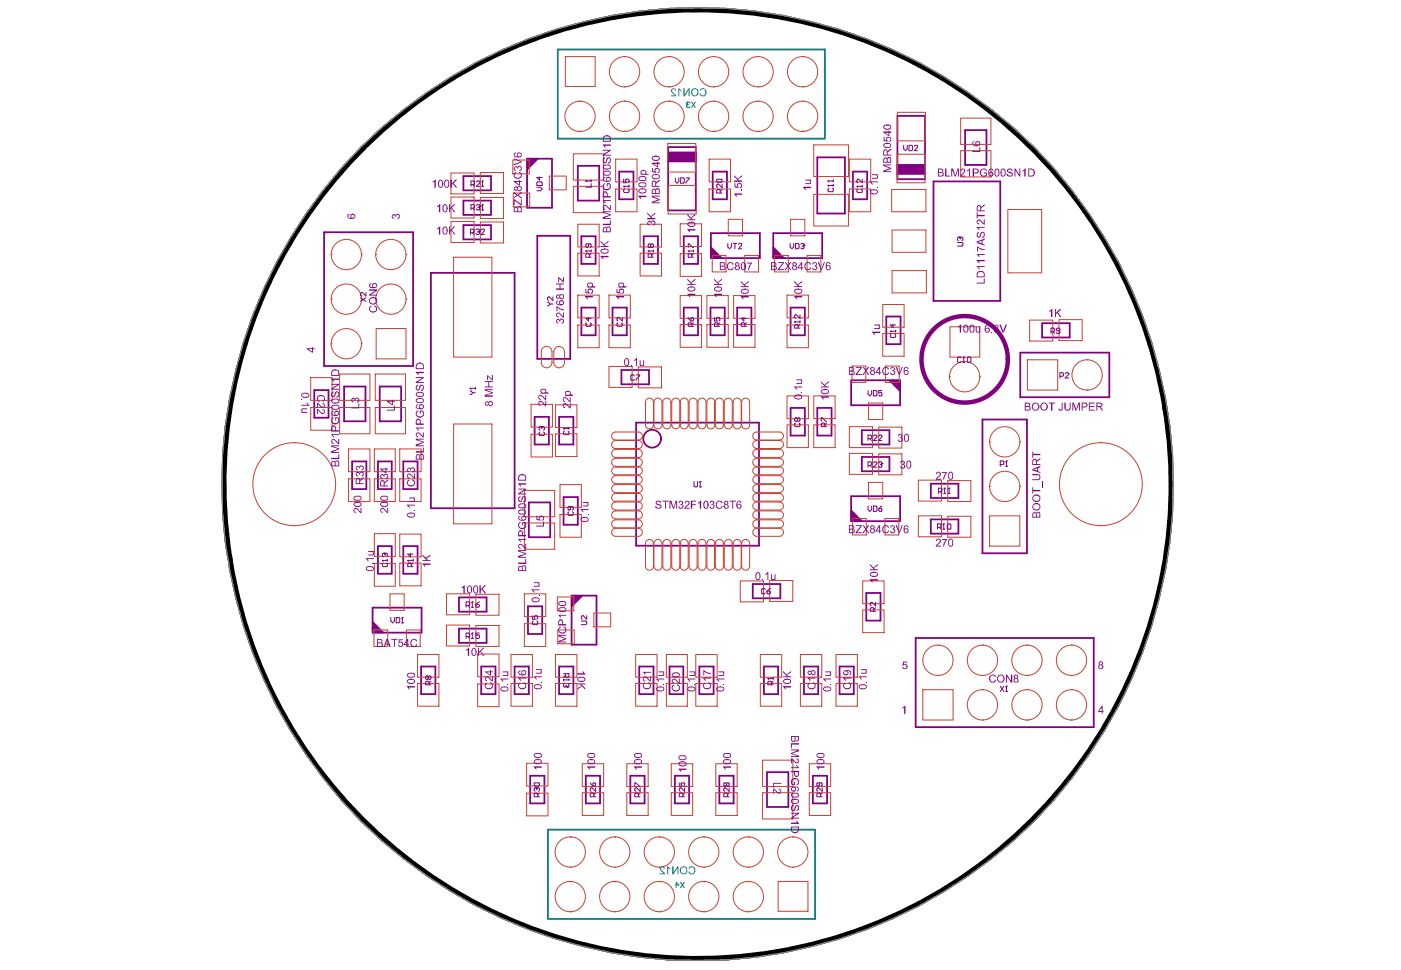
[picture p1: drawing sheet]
<svg xmlns="http://www.w3.org/2000/svg" width="289mm" height="200mm" viewBox="0 0 289 200" stroke-linecap="round" stroke-linejoin="round" font-family="sans-serif">
<path d="M74.5 30.3a98.2 98.2 0 0 1 138.8 .1 98.2 98.2 0 0 1 0 138.8 98.2 98.2 0 0 1-138.8 .1 98.5 98.5 0 0 1-11.3-125.3l3.4-4.7 3.8-4.6z" fill="none" stroke="#808080" stroke-width=".21"/>
<path d="M115 10.2h55.1v18.4h-55.1zM113 171.1h55.1v18.4h-55.1z" fill="none" stroke="#008080" stroke-width=".37"/>
<g fill="none" stroke="#800080" stroke-width=".37">
<path d="M95.6 36.3h5.7v3h-5.7zM108.7 32.7h5.1v10.1h-5.1zM109.1 32.7l-.4 .4M109.4 32.7l-.7 .8M109.8 32.7l-1.1 1.1M110.2 32.7l-1.5 1.5M110.5 32.7l-1.8 1.9M110.9 32.7l-2.2 2.2M119.2 34.2h4.4v7.2h-4.4zM127.7 35.4h2.9v5.7h-2.9zM137.8 30.3h5.7v13.1h-5.7zM137.8 31.4h5.7"/>
<path d="M137.8 33.3h5.7M147 35.4h2.9v5.7h-2.9zM168.6 32.4h5.6v11.6h-5.6zM175.9 35.4h2.9v5.7h-2.9zM185.1 23.9h5.7v13.1h-5.7zM185.1 34h5.7M185.1 35.9h5.7M192.5 37.4h13.8v24.7h-13.8zM199 26.8h4.4v7.2h-4.4zM66.8 47.9h18.4v27.6h-18.4zM88.9 56.3h17.2v48.5h-17.2zM95.6 46.4h5.7v3h-5.7z"/>
<path d="M95.6 41.4h5.7v2.9h-5.7zM110.8 48.6h6.8v25.4h-6.8zM119.9 48.7h2.9v5.7h-2.9zM132.7 48.7h3v5.7h-3zM141 48.7h2.9v5.7h-2.9zM146.6 51l2.2 2.2M146.6 52.5l.7 .7M146.6 51.4l1.8 1.8M146.6 51.8l1.5 1.4M146.6 52.1l1.1 1.1M146.6 52.9l.4 .3M146.6 48.1h10.1v5.1h-10.1z"/>
<path d="M159.5 52.9l.3 .3M159.5 52.5l.7 .7M159.5 52.1l1.1 1.1M159.5 48.1h10.1v5.1h-10.1zM159.5 51l2.2 2.2M159.5 51.8l1.4 1.4M159.5 51.4l1.8 1.8M71 79.7h4.4v7.2h-4.4zM78.3 79.7h4.4v7.2h-4.4zM119.9 63.4h2.9v5.7h-2.9zM126.3 63.4h3v5.7h-3zM128.2 76.3h5.6v2.9h-5.6z"/>
<path d="M141 63.4h2.9v5.7h-2.9zM146.5 63.4h3v5.7h-3zM152 63.4h3v5.7h-3zM163 63.4h3v5.7h-3zM175.5 78.4h10.1v5.2h-10.1zM182.8 65.3h2.9v5.7h-2.9zM183.4 78.4l2.2 2.2M183.8 78.4l1.8 1.9M184.2 78.4l1.4 1.5M184.5 78.4l1.1 1.1M184.9 78.4l.7 .8M185.3 78.4l.3 .4"/>
<path d="M210.4 72.7h18.4v9.2h-18.4zM214.9 66.7h5.7v2.9h-5.7zM64.8 80.4h3v5.7h-3zM72.6 95.2h3v5.7h-3zM77.9 95.2h2.9v5.7h-2.9zM83.2 95.2h2.9v5.7h-2.9zM110.3 86h2.9v5.7h-2.9zM115.3 86h2.9v5.7h-2.9zM131.2 87.2h25.3v25.3h-25.3zM163 84.1h3v5.7h-3zM168.6 84.1h2.9v5.7h-2.9zM177.7 88.7h5.7v3h-5.7z"/>
<path d="M177.7 94.2h5.7v3h-5.7zM192 99.7h5.7v3h-5.7zM202.6 86.5h9.2v27.6h-9.2zM77.9 112.6h2.9v5.7h-2.9zM83.2 112.6h2.9v5.7h-2.9zM109.1 103.6h4.4v7.2h-4.4zM116.2 102.5h3v5.7h-3zM175.5 102.3h10.1v5.2h-10.1zM175.5 107.1l.4 .4M175.5 106.7l.8 .8M175.5 105.3l2.2 2.2M175.5 106.4l1.1 1.1"/>
<path d="M175.5 106l1.5 1.5M175.5 105.6l1.9 1.9M192 107.1h5.7v2.9h-5.7zM76.8 130.1l.4 .4M76.8 128.3l2.2 2.2M76.8 125.3h10.1v5.2h-10.1zM76.8 129.7l.8 .8M76.8 128.6l1.9 1.9M76.8 129l1.5 1.5M76.8 129.4l1.1 1.1M86.8 137.4h3v5.7h-3zM94.6 123.2h5.7v2.9h-5.7z"/>
<path d="M94.6 129.6h5.7v3h-5.7zM99.2 137.4h3v5.7h-3zM106.1 137.4h3v5.7h-3zM108.9 125h2.9v5.7h-2.9zM115.3 137.4h2.9v5.7h-2.9zM117.9 122.8h5.1v10.1h-5.1zM118.2 122.8l-.3 .4M118.6 122.8l-.7 .8M119 122.8l-1.1 1.1M119.3 122.8l-1.4 1.5M119.7 122.8l-1.8 1.9M120.1 122.8l-2.2 2.2"/>
<path d="M131.8 137.4h3v5.7h-3zM138.1 137.4h2.8v5.7h-2.8zM144.2 137.4h3v5.7h-3zM155.2 120.4h5.7v3h-5.7zM157.5 137.4h3v5.7h-3zM165.8 137.4h2.9v5.7h-2.9zM173.1 137.4h3v5.7h-3zM178.6 122.3h3v5.7h-3zM188.8 131.6h36.8v18.3h-36.8zM109.3 160h3v5.7h-3zM120.8 160h3v5.7h-3zM130 160h2.9v5.7h-2.9z"/>
<path d="M139.2 160h2.9v5.7h-2.9zM148.4 160h2.9v5.7h-2.9zM158.2 159.2h4.4v7.2h-4.4zM167.6 160h3v5.7h-3z"/>
</g>
<g fill="#800080">
<path d="M185.1 34h5.7v1.9h-5.7z" fill-rule="evenodd"/>
<path d="M137.8 31.4h5.7v1.9h-5.7z" fill-rule="evenodd"/>
</g>
<circle cx="134.5" cy="90.5" r="1.84" fill="none" stroke="#800080" stroke-width=".37"/>
<circle cx="198.9" cy="74.1" r="8.9" fill="none" stroke="#800080" stroke-width=".92"/>
<g fill="none" stroke="#c64230" stroke-width=".21">
<path d="M116.6 11.7h6.1v6.1h-6.1zM128.8 17.8h.1M128.8 11.7h.1M138 17.8h.1M138 11.7h.1M147.2 17.8h.1M147.2 11.7h.1M156.3 17.8h.1M156.3 11.7h.1M165.5 17.8h.1M165.5 11.7h.1M93 35.7h4.8v4.3h-4.8z"/>
<path d="M99.1 35.6h4.7v4.3h-4.7zM105.8 33h3.4v2.9h-3.4zM105.8 39.8h3.4v2.9h-3.4zM113.3 36.3h3.5v2.9h-3.5zM118.2 31.7h6.3v5.4h-6.3zM118.2 38.4h6.3v5.5h-6.3zM119.6 27h.1M119.6 20.9h.1M127 39h4.4v4.7h-4.4zM127 32.8h4.4v4.7h-4.4zM128.8 27h.1M128.8 20.9h.1"/>
<path d="M137.7 29.6h5.8v5.9h-5.8zM137.8 38.2h5.8v5.9h-5.8zM138 27h.1M138 20.9h.1M146.2 39h4.4v4.7h-4.4zM146.2 32.8h4.4v4.7h-4.4zM147.2 27h.1M147.2 20.9h.1M156.3 27h.1M156.3 20.9h.1M165.5 27h.1M165.5 20.9h.1"/>
<path d="M167.8 29.9h7.2v6.5h-7.2zM175.2 39h4.4v4.7h-4.4zM175.2 32.8h4.4v4.7h-4.4zM183.9 39.1h7.1v4.6h-7.1zM185 31.8h5.8v5.9h-5.8zM185.1 23.2h5.8v5.8h-5.8zM198.1 31.1h6.3v5.4h-6.3zM198.1 24.4h6.3v5.4h-6.3zM68.3 52.5h.1M68.3 52.5a3.1 3.1 0 0 0 3.1 3.1 3.1 3.1 0 0 0 3.1-3.1M68.3 52.5a3.1 3.1 0 0 1 3.1-3.1 3.1 3.1 0 0 1 3.1 3.1M74.5 52.5h.1"/>
<path d="M77.5 52.5h.1M77.5 52.5a3.1 3.1 0 0 0 3.1 3.1 3.1 3.1 0 0 0 3.1-3.1M77.5 52.5a3.1 3.1 0 0 1 3.1-3.1 3.1 3.1 0 0 1 3.1 3.1M83.7 52.5h.1M93 45.7h4.8v4.3h-4.8zM93 40.6h4.8v4.4h-4.8zM93.5 53h7.9v20.6h-7.9zM99.1 45.8h4.7v4.3h-4.7zM99.1 40.7h4.7v4.3h-4.7zM119.2 46.2h4.4v4.7h-4.4zM119.2 52.2h4.4v4.7h-4.4zM132 46.2h4.4v4.7h-4.4z"/>
<path d="M132 52.2h4.4v4.7h-4.4zM140.3 46.1h4.4v4.7h-4.4zM140.3 52.3h4.4v4.7h-4.4zM146.9 52.7h2.8v3.4h-2.8zM150.2 45.2h2.9v3.4h-2.9zM153.6 52.7h2.8v3.4h-2.8zM159.7 52.7h2.9v3.4h-2.9zM163 45.2h3v3.4h-3zM166.4 52.7h2.9v3.4h-2.9zM167.8 40.1h7.2v6.5h-7.2zM184 55.8h7v4.6h-7zM184 47.4h7v4.6h-7z"/>
<path d="M207.8 43.2h7v13.1h-7zM64.1 77.9h4.4v4.7h-4.4zM68.3 70.9h.1M68.3 70.9a3.1 3.1 0 0 0 3.1 3.1 3.1 3.1 0 0 0 3.1-3.1M68.3 70.9a3.1 3.1 0 0 1 3.1-3.1 3.1 3.1 0 0 1 3.1 3.1M68.3 61.7h.1M68.3 61.7a3.1 3.1 0 0 0 3.1 3.1 3.1 3.1 0 0 0 3.1-3.1M68.3 61.7a3.1 3.1 0 0 1 3.1-3.1 3.1 3.1 0 0 1 3.1 3.1M70 77.1h6.3v5.5h-6.3zM74.5 70.9h.1M74.5 61.7h.1M77.4 77.1h6.2v5.5h-6.2z"/>
<path d="M77.5 61.7h.1M77.5 61.7a3.1 3.1 0 0 0 3.1 3.1 3.1 3.1 0 0 0 3.1-3.1M77.5 61.7a3.1 3.1 0 0 1 3.1-3.1 3.1 3.1 0 0 1 3.1 3.1M77.6 67.8h6.1v6.2h-6.1zM83.7 61.7h.1M112.1 71.6a1.1 1.1 0 0 1 1.1 0 1.1 1.1 0 0 1 .6 .9v2.2a1.1 1.1 0 0 1-1.1 1.1 1.1 1.1 0 0 1-1.1-1.1v-2.2l.1-.3zM114.7 71.6a1.1 1.1 0 0 1 1.1 0 1.1 1.1 0 0 1 .6 .9v2.2a1.1 1.1 0 0 1-1.1 1.1 1.1 1.1 0 0 1-1.1-1.1v-2.2l.1-.3zM119.2 67h4.4v4.7h-4.4zM119.2 60.9h4.4v4.6h-4.4zM125.6 67h4.4v4.7h-4.4zM125.6 60.9h4.4v4.6h-4.4zM125.6 75.6h4.8v4.3h-4.8z"/>
<path d="M131.6 75.7h4.8v4.3h-4.8zM140.3 61h4.4v4.6h-4.4zM140.3 66.9h4.4v4.7h-4.4zM145.8 61h4.4v4.6h-4.4zM145.8 66.9h4.4v4.7h-4.4zM151.3 61h4.4v4.6h-4.4zM151.3 66.9h4.4v4.7h-4.4zM162.3 67h4.4v4.7h-4.4zM162.3 60.9h4.4v4.6h-4.4zM175.7 75.5h2.9v3.4h-2.9zM182 62.8h4.5v4.7h-4.5zM182 68.8h4.5v4.7h-4.5z"/>
<path d="M182.6 75.5h2.8v3.4h-2.8zM195.8 77.7h.1M195.8 77.7a3.1 3.1 0 0 0 3.1 3.1 3.1 3.1 0 0 0 3.2-3.1M195.8 77.7a3.1 3.1 0 0 1 3.1-3.1 3.1 3.1 0 0 1 3.2 3.1M195.9 67.4h6.2v6.2h-6.2zM202.1 77.7h.1M211.9 74.2h6.2v6.2h-6.2zM212.3 66h4.8v4.3h-4.8zM218.4 65.9h4.8v4.3h-4.8zM224.2 74.2h.1M224.2 74.2a3.1 3.1 0 0 1 3.1 3.1 3.1 3.1 0 0 1-3.1 3.1M224.2 74.2a3.1 3.1 0 0 0-3.1 3.1 3.1 3.1 0 0 0 3.1 3.1"/>
<path d="M60.7 91.3h.1M60.7 91.3a8.6 8.6 0 0 1 8.5 8.5 8.6 8.6 0 0 1-8.5 8.6M60.7 91.3a8.6 8.6 0 0 0-8.6 8.5 8.6 8.6 0 0 0 8.6 8.6M64.1 84h4.4v4.7h-4.4zM70 84h6.3v5.5h-6.3zM71.9 92.6h4.4v4.7h-4.4zM71.9 98.7h4.4v4.7h-4.4zM77.2 92.6h4.3v4.7h-4.3zM77.2 98.7h4.3v4.7h-4.3zM77.4 84h6.2v5.5h-6.2zM82.4 92.6h4.4v4.7h-4.4zM82.4 98.7h4.4v4.7h-4.4z"/>
<path d="M93.5 87.4h7.9v20.6h-7.9zM109.5 89.5h4.4v4.7h-4.4zM109.5 83.4h4.4v4.7h-4.4zM114.6 83.5h4.4v4.7h-4.4zM114.6 89.5h4.4v4.6h-4.4zM115.5 99.9h4.4v4.7h-4.4zM126.4 94.8l.6-.3h4.6a.83 .83 0 0 1 .9 .8 .83 .83 0 0 1-.9 .9h-4.6a.83 .83 0 0 1-.8-.5 .83 .83 0 0 1 .2-.9zM126.4 98.3l.6-.2h4.6a.83 .83 0 0 1 .9 .8 .83 .83 0 0 1-.9 .8h-4.6a.83 .83 0 0 1-.8-.5 .83 .83 0 0 1 .2-.9zM126.4 91.1l.6-.3h4.6a.83 .83 0 0 1 .9 .9 .83 .83 0 0 1-.9 .8h-4.6a.83 .83 0 0 1-.8-.5 .83 .83 0 0 1 .2-.9zM126.4 89.3l.6-.2h4.6a.83 .83 0 0 1 .9 .8 .83 .83 0 0 1-.9 .8h-4.6a.83 .83 0 0 1-.8-.5 .83 .83 0 0 1 .2-.9zM126.4 92.9l.6-.2h4.6a.83 .83 0 0 1 .9 .8 .83 .83 0 0 1-.9 .8h-4.6a.83 .83 0 0 1-.8-.5 .83 .83 0 0 1 .2-.9zM127 96.3a.83 .83 0 0 0-.9 .8 .83 .83 0 0 0 .9 .8h4.6a.83 .83 0 0 0 .9-.8 .83 .83 0 0 0-.9-.8"/>
<path d="M127 96.3h4.6M133.4 82.3a.83 .83 0 0 1 .9-.1 .83 .83 0 0 1 .5 .7v4.7a.83 .83 0 0 1-.9 .8 .83 .83 0 0 1-.8-.8v-4.7zM135.1 82.3a.83 .83 0 0 1 .9-.1 .83 .83 0 0 1 .5 .7v4.7a.83 .83 0 0 1-.8 .8 .83 .83 0 0 1-.8-.8v-4.7zM136.9 82.3a.83 .83 0 0 1 .9-.1 .83 .83 0 0 1 .5 .7v4.7a.83 .83 0 0 1-.8 .8 .83 .83 0 0 1-.8-.8v-4.7zM138.8 82.3a.83 .83 0 0 1 .9-.1 .83 .83 0 0 1 .5 .7v4.7a.83 .83 0 0 1-.8 .8 .83 .83 0 0 1-.9-.8v-4.7zM140.3 82.9a.83 .83 0 0 1 .8-.8 .83 .83 0 0 1 .8 .8v4.7a.83 .83 0 0 1-.8 .8 .83 .83 0 0 1-.8-.8M140.4 82.9v4.7M142.4 82.3a.83 .83 0 0 1 .9-.1 .83 .83 0 0 1 .5 .7v4.7a.83 .83 0 0 1-.9 .8 .83 .83 0 0 1-.8-.8v-4.7zM144.2 82.3a.83 .83 0 0 1 .9-.1 .83 .83 0 0 1 .5 .7v4.7a.83 .83 0 0 1-.8 .8 .83 .83 0 0 1-.9-.8v-4.7zM147.3 82.9v4.7M147.4 82.9a.83 .83 0 0 0-.8-.8 .83 .83 0 0 0-.8 .8v4.7a.83 .83 0 0 0 .8 .8 .83 .83 0 0 0 .8-.8M147.8 82.3a.83 .83 0 0 1 .9-.1 .83 .83 0 0 1 .5 .7v4.7a.83 .83 0 0 1-.8 .8 .83 .83 0 0 1-.9-.8v-4.7z"/>
<path d="M149.6 82.3a.83 .83 0 0 1 .9-.1 .83 .83 0 0 1 .5 .7v4.7a.83 .83 0 0 1-.8 .8 .83 .83 0 0 1-.8-.8v-4.7zM151.4 82.3a.83 .83 0 0 1 .9-.1 .83 .83 0 0 1 .6 .7v4.7a.83 .83 0 0 1-.9 .8 .83 .83 0 0 1-.8-.8v-4.7zM153.2 82.3a.83 .83 0 0 1 .9-.1 .83 .83 0 0 1 .5 .7v4.7a.83 .83 0 0 1-.8 .8 .83 .83 0 0 1-.9-.8v-4.7zM155.5 94.8l.6-.3h4.6a.83 .83 0 0 1 .9 .8 .83 .83 0 0 1-.9 .9h-4.6a.83 .83 0 0 1-.8-.5 .83 .83 0 0 1 .2-.9zM155.5 98.3l.6-.2h4.6a.83 .83 0 0 1 .9 .8 .83 .83 0 0 1-.9 .8h-4.6a.83 .83 0 0 1-.8-.5 .83 .83 0 0 1 .2-.9zM155.5 89.3l.6-.2h4.6a.83 .83 0 0 1 .9 .8 .83 .83 0 0 1-.9 .8h-4.6a.83 .83 0 0 1-.8-.5 .83 .83 0 0 1 .2-.9zM155.5 91.1l.6-.3h4.6a.83 .83 0 0 1 .9 .9 .83 .83 0 0 1-.9 .8h-4.6a.83 .83 0 0 1-.8-.5 .83 .83 0 0 1 .2-.9zM155.5 92.9l.6-.2h4.6a.83 .83 0 0 1 .9 .8 .83 .83 0 0 1-.9 .8h-4.6a.83 .83 0 0 1-.8-.5 .83 .83 0 0 1 .2-.9zM156.1 96.3a.83 .83 0 0 0-.9 .8 .83 .83 0 0 0 .9 .8h4.6a.83 .83 0 0 0 .9-.8 .83 .83 0 0 0-.9-.8M156.1 96.3h4.6M162.3 87.6h4.4v4.7h-4.4zM162.3 81.6h4.4v4.7h-4.4z"/>
<path d="M167.8 87.6h4.4v4.7h-4.4zM167.8 81.6h4.4v4.7h-4.4zM175.2 93.5h4.7v4.3h-4.7zM175.2 88h4.7v4.3h-4.7zM179.1 83.1h2.9v3.4h-2.9zM179.1 99.5h2.9v3.4h-2.9zM181.2 93.6h4.8v4.3h-4.8zM181.2 88.1h4.8v4.3h-4.8zM189.4 99h4.8v4.3h-4.8zM195.4 99.1h4.8v4.3h-4.8zM204.1 91.1h.1M204.1 91.1a3.1 3.1 0 0 0 3.1 3.1 3.1 3.1 0 0 0 3.1-3.1"/>
<path d="M204.1 91.1a3.1 3.1 0 0 1 3.1-3.1 3.1 3.1 0 0 1 3.1 3.1M210.3 91.1h.1M224.2 80.4h.1M227 91.3h.1M227 91.3a8.6 8.6 0 0 1 8.6 8.5 8.6 8.6 0 0 1-8.6 8.6M227 91.3a8.6 8.6 0 0 0-8.5 8.5 8.6 8.6 0 0 0 8.5 8.6M60.7 108.4h.1M77.2 116.2h4.3v4.7h-4.3zM77.2 110h4.3v4.7h-4.3zM82.4 116.1h4.4v4.7h-4.4zM82.4 110.1h4.4v4.7h-4.4zM108.1 107.8h6.3v5.5h-6.3z"/>
<path d="M108.1 101.1h6.3v5.5h-6.3zM115.5 106.1h4.4v4.7h-4.4zM126.4 109.2l.6-.3h4.6a.83 .83 0 0 1 .9 .9 .83 .83 0 0 1-.9 .8h-4.6a.83 .83 0 0 1-.8-.5 .83 .83 0 0 1 .2-.9zM126.4 105.6l.6-.2h4.6a.83 .83 0 0 1 .9 .8 .83 .83 0 0 1-.9 .8h-4.6a.83 .83 0 0 1-.8-.5 .83 .83 0 0 1 .2-.9zM126.4 103.8l.6-.3h4.6a.83 .83 0 0 1 .9 .8 .83 .83 0 0 1-.9 .9h-4.6a.83 .83 0 0 1-.8-.5 .83 .83 0 0 1 .2-.9zM126.4 107.4l.6-.2h4.6a.83 .83 0 0 1 .9 .8 .83 .83 0 0 1-.9 .9h-4.6a.83 .83 0 0 1-.8-.6 .83 .83 0 0 1 .2-.9zM126.4 100.2l.6-.3h4.6a.83 .83 0 0 1 .9 .9 .83 .83 0 0 1-.9 .8h-4.6a.83 .83 0 0 1-.8-.5 .83 .83 0 0 1 .2-.9zM127 103.4a.83 .83 0 0 1-.9-.8 .83 .83 0 0 1 .9-.8h4.6a.83 .83 0 0 1 .9 .8 .83 .83 0 0 1-.9 .8M127 103.3h4.6M133.4 111.5a.83 .83 0 0 1 .9-.2 .83 .83 0 0 1 .5 .8v4.7a.83 .83 0 0 1-.9 .8 .83 .83 0 0 1-.8-.8v-4.7zM135.1 111.5a.83 .83 0 0 1 .9-.2 .83 .83 0 0 1 .5 .8v4.7a.83 .83 0 0 1-.8 .8 .83 .83 0 0 1-.8-.8v-4.7zM136.9 111.5a.83 .83 0 0 1 .9-.2 .83 .83 0 0 1 .5 .8v4.7a.83 .83 0 0 1-.8 .8 .83 .83 0 0 1-.8-.8v-4.7z"/>
<path d="M138.8 111.5a.83 .83 0 0 1 .9-.2 .83 .83 0 0 1 .5 .8v4.7a.83 .83 0 0 1-.8 .8 .83 .83 0 0 1-.9-.8v-4.7zM140.3 112.1a.83 .83 0 0 1 .8-.9 .83 .83 0 0 1 .8 .9v4.7a.83 .83 0 0 1-.8 .8 .83 .83 0 0 1-.8-.8M140.4 112.1v4.7M142.4 111.5a.83 .83 0 0 1 .9-.2 .83 .83 0 0 1 .5 .8v4.7a.83 .83 0 0 1-.9 .8 .83 .83 0 0 1-.8-.8v-4.7zM144.2 111.5a.83 .83 0 0 1 .9-.2 .83 .83 0 0 1 .5 .8v4.7a.83 .83 0 0 1-.8 .8 .83 .83 0 0 1-.9-.8v-4.7zM147.3 112.1v4.7M147.4 112.1a.83 .83 0 0 0-.8-.9 .83 .83 0 0 0-.8 .9v4.7a.83 .83 0 0 0 .8 .8 .83 .83 0 0 0 .8-.8M147.8 111.5a.83 .83 0 0 1 .9-.2 .83 .83 0 0 1 .5 .8v4.7a.83 .83 0 0 1-.8 .8 .83 .83 0 0 1-.9-.8v-4.7zM149.6 111.5a.83 .83 0 0 1 .9-.2 .83 .83 0 0 1 .5 .8v4.7a.83 .83 0 0 1-.8 .8 .83 .83 0 0 1-.8-.8v-4.7zM151.4 111.5a.83 .83 0 0 1 .9-.2 .83 .83 0 0 1 .6 .8v4.7a.83 .83 0 0 1-.9 .8 .83 .83 0 0 1-.8-.8v-4.7zM152.7 119.8h4.7v4.3h-4.7zM153.2 111.5a.83 .83 0 0 1 .9-.2 .83 .83 0 0 1 .5 .8v4.7a.83 .83 0 0 1-.8 .8 .83 .83 0 0 1-.9-.8v-4.7z"/>
<path d="M155.5 109.2l.6-.3h4.6a.83 .83 0 0 1 .9 .9 .83 .83 0 0 1-.9 .8h-4.6a.83 .83 0 0 1-.8-.5 .83 .83 0 0 1 .2-.9zM155.5 105.6l.6-.2h4.6a.83 .83 0 0 1 .9 .8 .83 .83 0 0 1-.9 .8h-4.6a.83 .83 0 0 1-.8-.5 .83 .83 0 0 1 .2-.9zM155.5 103.8l.6-.3h4.6a.83 .83 0 0 1 .9 .8 .83 .83 0 0 1-.9 .9h-4.6a.83 .83 0 0 1-.8-.5 .83 .83 0 0 1 .2-.9zM155.5 107.4l.6-.2h4.6a.83 .83 0 0 1 .9 .8 .83 .83 0 0 1-.9 .9h-4.6a.83 .83 0 0 1-.8-.6 .83 .83 0 0 1 .2-.9zM155.5 100.2l.6-.3h4.6a.83 .83 0 0 1 .9 .9 .83 .83 0 0 1-.9 .8h-4.6a.83 .83 0 0 1-.8-.5 .83 .83 0 0 1 .2-.9zM156.1 103.4a.83 .83 0 0 1-.9-.8 .83 .83 0 0 1 .9-.8h4.6a.83 .83 0 0 1 .9 .8 .83 .83 0 0 1-.9 .8M156.1 103.3h4.6M158.7 119.7h4.8v4.3h-4.8zM175.8 106.9h2.8v3.4h-2.8zM177.9 119.8h4.4v4.7h-4.4zM182.5 106.9h2.9v3.4h-2.9zM189.4 106.4h4.8v4.3h-4.8z"/>
<path d="M195.4 106.5h4.8v4.3h-4.8zM204.1 100.3h.1M204.1 100.3a3.1 3.1 0 0 0 3.1 3.1 3.1 3.1 0 0 0 3.1-3.1M204.1 100.3a3.1 3.1 0 0 1 3.1-3.1 3.1 3.1 0 0 1 3.1 3.1M204.1 106.4h6.2v6.2h-6.2zM210.3 100.3h.1M227 108.4h.1M77.1 129.9h2.9v3.4h-2.9zM80.4 122.5h3v3.4h-3zM83.8 129.9h2.9v3.4h-2.9zM86.1 135h4.4v4.7h-4.4zM92.1 122.5h4.8v4.3h-4.8z"/>
<path d="M92.1 128.9h4.8v4.3h-4.8zM98.1 122.6h4.8v4.3h-4.8zM98.1 129h4.8v4.3h-4.8zM98.5 134.9h4.4v4.7h-4.4zM105.4 135h4.4v4.7h-4.4zM108.1 122.5h4.5v4.6h-4.5zM108.1 128.6h4.5v4.7h-4.5zM114.6 135h4.4v4.7h-4.4zM114.9 123.1h3.4v2.9h-3.4zM115 129.9h3.4v2.9h-3.4zM122.5 126.4h3.5v2.9h-3.5zM131.1 135h4.4v4.7h-4.4z"/>
<path d="M137.4 135h4.3v4.7h-4.3zM143.5 135h4.4v4.7h-4.4zM156.8 135h4.4v4.7h-4.4zM165.1 135h4.4v4.7h-4.4zM172.4 135h4.4v4.7h-4.4zM177.9 125.8h4.4v4.7h-4.4zM193.4 139.3h.1M193.4 133h.1M193.4 133a3.1 3.1 0 0 1 3.2 3.2 3.1 3.1 0 0 1-3.2 3.1M193.4 133a3.1 3.1 0 0 0-3.1 3.2 3.1 3.1 0 0 0 3.1 3.1M202.6 139.3h.1M202.6 133h.1"/>
<path d="M202.6 133a3.1 3.1 0 0 1 3.1 3.2 3.1 3.1 0 0 1-3.1 3.1M202.6 133a3.1 3.1 0 0 0-3.1 3.2 3.1 3.1 0 0 0 3.1 3.1M211.8 139.3h.1M211.8 133h.1M211.8 133a3.1 3.1 0 0 1 3.1 3.2 3.1 3.1 0 0 1-3.1 3.1M211.8 133a3.1 3.1 0 0 0-3.1 3.2 3.1 3.1 0 0 0 3.1 3.1M221 139.3h.1M221 133h.1M221 133a3.1 3.1 0 0 1 3.1 3.2 3.1 3.1 0 0 1-3.1 3.1M221 133a3.1 3.1 0 0 0-3.2 3.2 3.1 3.1 0 0 0 3.2 3.1M86.1 140.9h4.4v4.7h-4.4zM98.5 141h4.4v4.7h-4.4z"/>
<path d="M105.4 140.9h4.4v4.7h-4.4zM108.6 157.4h4.4v4.7h-4.4zM114.6 140.9h4.4v4.7h-4.4zM120.1 157.5h4.4v4.7h-4.4zM129.3 157.5h4.4v4.7h-4.4zM131.1 140.9h4.4v4.7h-4.4zM137.4 140.9h4.3v4.7h-4.3zM138.4 157.5h4.4v4.7h-4.4zM143.5 140.9h4.4v4.7h-4.4zM147.6 157.5h4.4v4.7h-4.4zM156.8 140.9h4.4v4.7h-4.4zM157.3 156.8h6.2v5.4h-6.2z"/>
<path d="M165.1 140.9h4.4v4.7h-4.4zM166.9 157.5h4.4v4.7h-4.4zM172.4 140.9h4.4v4.7h-4.4zM190.3 142.2h6.3v6.3h-6.3zM202.6 148.5h.1M202.6 142.2h.1M202.6 142.2a3.1 3.1 0 0 1 3.1 3.2 3.1 3.1 0 0 1-3.1 3.1M202.6 142.2a3.1 3.1 0 0 0-3.1 3.2 3.1 3.1 0 0 0 3.1 3.1M211.8 148.5h.1M211.8 142.2h.1M211.8 142.2a3.1 3.1 0 0 1 3.1 3.2 3.1 3.1 0 0 1-3.1 3.1M211.8 142.2a3.1 3.1 0 0 0-3.1 3.2 3.1 3.1 0 0 0 3.1 3.1"/>
<path d="M221 148.5h.1M221 142.2h.1M221 142.2a3.1 3.1 0 0 1 3.1 3.2 3.1 3.1 0 0 1-3.1 3.1M221 142.2a3.1 3.1 0 0 0-3.2 3.2 3.1 3.1 0 0 0 3.2 3.1M108.6 163.6h4.4v4.6h-4.4zM117.6 178.8h.1M117.6 172.7h.1M120.1 163.5h4.4v4.7h-4.4zM126.8 178.8h.1M126.8 172.7h.1M129.3 163.5h4.4v4.7h-4.4zM136 178.8h.1"/>
<path d="M136 172.7h.1M138.4 163.5h4.4v4.7h-4.4zM145.1 178.8h.1M145.1 172.7h.1M147.6 163.5h4.4v4.7h-4.4zM154.3 178.8h.1M154.3 172.7h.1M157.3 163.5h6.2v5.4h-6.2zM163.5 178.8h.1M163.5 172.7h.1M166.9 163.5h4.4v4.7h-4.4zM117.6 188h.1"/>
<path d="M117.6 181.9h.1M126.8 188h.1M126.8 181.9h.1M136 188h.1M136 181.9h.1M145.1 188h.1M145.1 181.9h.1M154.3 188h.1M154.3 181.9h.1M160.5 181.8h6.1v6.1h-6.1z"/>
<circle cx="128.8" cy="14.8" r="3.1"/>
<circle cx="138" cy="14.8" r="3.1"/>
<circle cx="147.2" cy="14.8" r="3.1"/>
<circle cx="156.3" cy="14.8" r="3.1"/>
<circle cx="165.5" cy="14.8" r="3.1"/>
<circle cx="119.6" cy="24" r="3.1"/>
<circle cx="128.8" cy="24" r="3.1"/>
<circle cx="138" cy="24" r="3.1"/>
<circle cx="147.2" cy="24" r="3.1"/>
<circle cx="156.3" cy="24" r="3.1"/>
<circle cx="165.5" cy="24" r="3.1"/>
<circle cx="117.6" cy="175.7" r="3.1"/>
<circle cx="126.8" cy="175.7" r="3.1"/>
<circle cx="136" cy="175.7" r="3.1"/>
<circle cx="145.1" cy="175.7" r="3.1"/>
<circle cx="154.3" cy="175.7" r="3.1"/>
<circle cx="163.5" cy="175.7" r="3.1"/>
<circle cx="117.6" cy="184.9" r="3.1"/>
<circle cx="126.8" cy="184.9" r="3.1"/>
<circle cx="136" cy="184.9" r="3.1"/>
<circle cx="145.1" cy="184.9" r="3.1"/>
<circle cx="154.3" cy="184.9" r="3.1"/>
</g>
<path d="M74.5 30.3a98.2 98.2 0 0 1 138.8 .1 98.2 98.2 0 0 1 0 138.8 98.2 98.2 0 0 1-138.8 .1 98.5 98.5 0 0 1-11.3-125.3l3.4-4.7 3.8-4.6z" fill="none" stroke="#808080" stroke-width=".21"/>
<path d="M141.6 21.4h.1M141.6 21.4l.1 .2M141.7 21.6l-.1 .2 .1 .4h.4l.2-.2M141.7 21.6h.2M142.3 21.2l-.2-.2h-.4l-.1 .4M142.7 21l.7 1.2M143.4 21l-.7 1.2M139.3 182.5h.7l-.6-.6v1.1M140.4 181.9l.7 1.1M141.1 181.9l-.7 1.1" fill="none" stroke="#008080" stroke-width=".21"/>
<g fill="#008080">
<path d="M142.2 178.7a.84 .84 0 0 1 1.2 .5 .84 .84 0 0 1-.6 1.1h-.5l-.3-.3-.1-.3h.3a.47 .47 0 0 0 .6 .4 .47 .47 0 0 0 .3-.5l.1-.1a.55 .55 0 0 0-.3-.6 .55 .55 0 0 0-.7 .2h-.2z"/>
<path d="M138.6 178.6h.3v1.3l.8-1.3h.2v1.7h-.2v-1.3l-.8 1.3h-.3z"/>
<path d="M137.6 178.6h.2l.5 .5-.1 .2-.4-.3v1.3h-.2z"/>
<path d="M136.2 178.7l.5-.1a.35 .35 0 0 1 .4 .5l-.2 .1a.3 .3 0 0 0-.4-.4 .3 .3 0 0 0-.1 .6l.6 .4 .2 .5h-1.1v-.2l.8-.1a1.2 1.2 0 0 1-.8-1z"/>
<path d="M144.5 18.3a.84 .84 0 0 1 1.2 .5 .84 .84 0 0 1-.7 1.1h-.4l-.2-.2-.2-.4h.3a.47 .47 0 0 0 .5 .4 .47 .47 0 0 0 .4-.6l.1-.1a.55 .55 0 0 0-.3-.6 .55 .55 0 0 0-.7 .3h-.2z"/>
<path d="M140.9 18.2h.3v1.3l.8-1.3h.2v1.7h-.2v-1.3l-.8 1.3h-.3z"/>
<path d="M139.9 18.2h.2l.5 .5-.1 .1-.4-.2v1.3h-.2z"/>
<path d="M138.5 18.3l.5-.1a.35 .35 0 0 1 .4 .5l-.2 .1a.3 .3 0 0 0-.4-.4 .3 .3 0 0 0-.1 .5l.6 .5 .1 .5h-1.1v-.2l.9-.1a1.2 1.2 0 0 1-.9-1z"/>
<path d="M140.6 178.7a.85 .85 0 0 0-.4 1 .85 .85 0 0 0 .9 .6 .83 .83 0 0 0 .6-1.1 .83 .83 0 0 0-1.1-.5zM140.6 178.9a.64 .64 0 0 1 .9 .2 .64 .64 0 0 1-.2 .9 .6 .6 0 0 1-.8-.2 .6 .6 0 0 1 .1-.8z"/>
<path d="M142.8 18.3a.85 .85 0 0 0-.3 1 .85 .85 0 0 0 .9 .6 .83 .83 0 0 0 .6-1.1 .83 .83 0 0 0-1.2-.5zM142.9 18.5a.64 .64 0 0 1 .9 .2 .64 .64 0 0 1-.2 .9 .6 .6 0 0 1-.8-.2 .6 .6 0 0 1 .1-.8z"/>
</g>
<path d="M74.5 30.3a98.2 98.2 0 0 1 138.8 .1 98.2 98.2 0 0 1 0 138.8 98.2 98.2 0 0 1-138.8 .1 98.5 98.5 0 0 1-11.3-125.3l3.4-4.7 3.8-4.6z" fill="none" stroke="#808080" stroke-width=".21"/>
<g fill="#800080">
<path d="M73.5 97.4h.1a.32 .32 0 0 1 .4-.1 .32 .32 0 0 1 .2 .2 .48 .48 0 0 1 .6-.2 .48 .48 0 0 1 .2 .7l-.3 .3h-.2v-.2a.3 .3 0 0 0 .4-.3 .3 .3 0 0 0-.4-.3 .3 .3 0 0 0-.2 .4h-.2a.28 .28 0 0 0-.3-.4 .28 .28 0 0 0-.2 .5l.2 .3-.2-.1a.49 .49 0 0 1-.1-.8z"/>
<path d="M73.6 96.1h.4l.1 .2a.5 .5 0 0 1 .9-.1 .5 .5 0 0 1-.5 .8v-.2a.3 .3 0 0 0 .4-.3 .3 .3 0 0 0-.4-.3 .3 .3 0 0 0-.2 .4h-.2a.29 .29 0 0 0-.2-.3 .29 .29 0 0 0-.4 .1 .29 .29 0 0 0 .2 .4l.1 .2a.48 .48 0 0 1-.5-.4 .48 .48 0 0 1 .3-.5z"/>
<path d="M73.6 98.6a.37 .37 0 0 1 .6 .2l.1 .2 .7-.6v.2l-.7 .6v.5h.7v.1h-1.6v-.9zM73.7 98.7l-.2 .3v.7h.6v-.5a.35 .35 0 0 0-.4-.5z"/>
</g>
<path d="M74.4 61.4l1.1 .7M75.5 61.4l-1.1 .7M75.5 60.3v.7l-.8-.7-.3 .2v.4l.1 .1" fill="none" stroke="#800080" stroke-width=".21"/>
<g fill="#800080">
<path d="M83.9 141.5h1.7v.3h-1.3l.3 .3h-.3z"/>
<path d="M84.1 140.1a1 1 0 0 1 1.5 .3v.1a.77 .77 0 0 1-1.1 .5l-.3-.1a.49 .49 0 0 1-.1-.8zM84.3 140.2a.29 .29 0 0 0-.2 .4 .29 .29 0 0 0 .4 .2h.5l.4-.1v-.2a.62 .62 0 0 0-.8-.3z"/>
<path d="M84.1 138.8h.2a1.25 1.25 0 0 1 1.3 .2 .76 .76 0 0 1-1.1 .7 .54 .54 0 0 1-.5-.3 .54 .54 0 0 1 .1-.6zM84.2 139v.1a.21 .21 0 0 0-.1 .3 .21 .21 0 0 0 .3 .1 .78 .78 0 0 0 1.1-.3 1.07 1.07 0 0 0-1.3-.2z"/>
</g>
<path d="M80.6 127.3v.8l.4 .3 .3-.3v-.8M81.7 127.3h.6l.1 .2v.8l-.1 .1h-.6zM82.8 128.4h.4M83 127.3h.1M83 127.3v1.1M83 127.3l-.2 .2" fill="none" stroke="#800080" stroke-width=".21"/>
<g fill="#800080">
<path d="M85.4 105.2h.2v.2h-.2z"/>
<path d="M83.9 104.1h1.7v.2h-1.3l.3 .3-.2 .1-.5-.4z"/>
<path d="M84.4 102.6h1.2v.2h-.2l.2 .2a.4 .4 0 0 1-.1 .4 .4 .4 0 0 1-.4 .1h-.7v-.2h.6a.29 .29 0 0 0 .4-.2 .29 .29 0 0 0-.4-.3h-.6z"/>
<path d="M81 44.2h.1a.32 .32 0 0 1 .3-.1 .32 .32 0 0 1 .2 .3 .37 .37 0 0 1 .6-.3 .54 .54 0 0 1 .2 .6 .54 .54 0 0 1-.4 .4v-.1a.3 .3 0 0 0 .3-.4 .3 .3 0 0 0-.4-.2 .3 .3 0 0 0-.2 .4h-.2a.28 .28 0 0 0-.3-.4 .28 .28 0 0 0-.1 .5l.1 .2-.1-.1a.49 .49 0 0 1-.1-.8z"/>
<path d="M84.1 105.8a1.14 1.14 0 0 1 1.4 .1 .54 .54 0 0 1 0 .7 .54 .54 0 0 1-.7 .1 .63 .63 0 0 1-.7-.1 .63 .63 0 0 1-.1-.7zM84.3 105.9l-.1 .2a.33 .33 0 0 0 0 .3 .33 .33 0 0 0 .4 .2h.3a.37 .37 0 0 0 .5-.5l-.1-.2z"/>
</g>
<path d="M88.3 139.6l-.2-.2-.3 .2v.3l.1 .2 .4-.2M88.3 139.6l.2-.2 .4 .2v.3l-.2 .2-.4-.2M88.3 139.6v.3M88.5 141.2v-.5l-.2-.2h-.4l-.1 .2v.5h1.1M88.9 140.5l-.4 .3" fill="none" stroke="#800080" stroke-width=".21"/>
<g fill="#800080">
<path d="M90.2 42.5l.6-.4v1.7h-.3v-1.3l-.3 .2z"/>
<path d="M92.6 42.1h.2v.8l.8-.8h.3l-.7 .7 .7 1h-.3l-.5-.9-.3 .3v.6h-.2z"/>
<path d="M89.2 37.4l.7-.4v1.7h-.3v-1.3l-.4 .3z"/>
<path d="M92.9 37h.3v.9l.7-.9h.4l-.8 .8 .8 .9h-.3l-.6-.8-.2 .2v.6h-.3z"/>
<path d="M91.6 42.1a.88 .88 0 0 1 .7 1.3 .52 .52 0 0 1-.7 .4 .52 .52 0 0 1-.3-.7v-.5zM91.5 42.4a1.01 1.01 0 0 0 .3 1.3v-.1a.62 .62 0 0 0 .3-.9v-.2a.33 .33 0 0 0-.6-.1z"/>
<path d="M90.7 37a.88 .88 0 0 1 .6 1.3 .52 .52 0 0 1-.6 .4 .52 .52 0 0 1-.4-.6v-.6zM90.6 37.3a1.01 1.01 0 0 0 .3 1.3v-.1a.62 .62 0 0 0 .3-.8v-.3a.33 .33 0 0 0-.6-.1z"/>
<path d="M91.8 37.1a.63 .63 0 0 1 .7 .2 .63 .63 0 0 1 .1 .7 .56 .56 0 0 1-.5 .7 .56 .56 0 0 1-.5-.8v-.5zM92 37.2l-.1 .3a.78 .78 0 0 0 .3 1.1 1 1 0 0 0 0-1.4z"/>
</g>
<path d="M96.1 131.3h.6l.2-.2v-.4l-.2-.2h-.6v1.2M96.5 131.3l.4 .4M97.2 131.7h.4M97.4 130.5h.1M97.4 130.5l-.2 .2M97.4 130.5v1.2M98.9 130.5h-.8v.6l.4-.2 .4 .2v.4l-.2 .2h-.4l-.2-.2" fill="none" stroke="#800080" stroke-width=".21"/>
<g fill="#800080">
<path d="M96.1 134l.7-.4v1.6h-.3v-1.2l-.4 .2z"/>
<path d="M98.6 133.6h.2v.8l.8-.8h.3l-.8 .7 .8 .9h-.3l-.5-.8-.3 .3v.5h-.2z"/>
<path d="M97.6 133.6a.88 .88 0 0 1 .6 1.3 .52 .52 0 0 1-.6 .3 .52 .52 0 0 1-.4-.6v-.6zM97.5 133.9a1.01 1.01 0 0 0 .3 1.2 .62 .62 0 0 0 .2-.9v-.2a.33 .33 0 0 0-.5-.1z"/>
</g>
<g fill="none" stroke="#800080" stroke-width=".21">
<path d="M97.1 38.1h.6l.2-.2v-.4l-.2-.2h-.6v1.1M97.5 38.1l.4 .3M98.2 37.5l.2-.2h.4l.2 .2v.2l-.8 .7h.8M99.3 38.4h.4M99.5 37.3h.1M99.5 37.3v1.1M99.5 37.3l-.2 .2M97 48h.6l.2-.2v-.4l-.2-.1h-.6v1.1M97.1 42.9h.6l.2-.2v-.3l-.2-.2h-.6v1.1M97.4 48l.4 .4M97.5 42.9l.4 .4M98.1 47.4l.2-.1h.4l.2 .3"/>
<path d="M98.2 42.4l.2-.2h.4l.2 .4M98.5 47.8h.2M98.6 42.7h.2M98.7 47.8l.2 .2-.2 .4h-.4l-.2-.2M98.8 42.7l.2 .2-.2 .4h-.4l-.2-.2M98.9 47.6h.1M98.9 47.6l-.2 .2M99 42.6h.1M99 42.6l-.2 .1M99.2 47.4l.2-.1h.4l.1 .3-.7 .8h.7M99.3 43.3h.4M99.5 42.2h.1"/>
<path d="M99.5 42.2v1.1M99.5 42.2l-.2 .2M98 79.9v.4M96.9 80.1h.1M96.9 80.6l.6 .4M96.9 80.1h1.1M96.9 80.1l.2 .2M97.5 81l-.6 .4M97.5 81h.5M96.1 124.8h.6l.2-.1v-.4l-.2-.2h-.6v1.1M96.5 124.8l.4 .4M97.2 125.2h.4"/>
<path d="M97.4 124.1h.1M97.4 124.1l-.2 .2M97.4 124.1v1.1M98.1 124.7h.6l.2 .3-.2 .2h-.4l-.2-.2zM98.9 124.1l-.8 .6"/>
</g>
<g fill="#800080">
<path d="M107 140.8h.3l.1 .1a.47 .47 0 0 0-.4 .6 .47 .47 0 0 0 .6 .4 .67 .67 0 0 0 .7-.8l-.3-.2v-.2a.78 .78 0 0 1 .5 1 .78 .78 0 0 1-1.2 .3 .76 .76 0 0 1-.3-1.2z"/>
<path d="M106.9 139.7h1.6v.2h-1.3l.3 .4-.2 .1-.4-.5z"/>
<path d="M104.7 141h.1v.2h-.1z"/>
<path d="M103.2 139.9h1.6v.2h-1.2l.2 .4-.2 .1-.4-.5z"/>
<path d="M103.6 138.5h1.2v.1h-.1l.1 .2a.4 .4 0 0 1 0 .4 .4 .4 0 0 1-.4 .2h-.8v-.2h.7a.29 .29 0 0 0 .4-.3 .29 .29 0 0 0-.4-.3h-.7z"/>
<path d="M107 138.3l.3-.1v.3a.28 .28 0 0 0-.3 .3 .28 .28 0 0 0 .4 .2l.3 .1a.51 .51 0 0 1 0-.8 .51 .51 0 0 1 .8 .2 .51 .51 0 0 1-.4 .7v.1a.88 .88 0 0 1-1.2-.7zM107.7 138.5a.36 .36 0 0 0 .2 .5 .36 .36 0 0 0 .4-.5l-.2-.1z"/>
<path d="M103.4 141.7a1.14 1.14 0 0 1 1.3 .1 .54 .54 0 0 1 0 .6 .54 .54 0 0 1-.6 .2 .63 .63 0 0 1-.7-.1 .63 .63 0 0 1-.1-.7zM103.6 141.8l-.1 .1a.33 .33 0 0 0 0 .4 .33 .33 0 0 0 .3 .1h.4a.37 .37 0 0 0 .5-.5l-.1-.1z"/>
</g>
<path d="M110.2 161.5l.9-.1 .2 .1v.4l-.2 .2h-.8l-.1-.2zM110.5 162.5h.1M110.5 162.5l-.3 .1v.4l.1 .2M110.5 162.5l.2 .1M110.7 162.6l.2-.1 .4 .1v.4l-.2 .2M110.7 162.6v.2M110.9 164.3v-.6l-.2-.1h-.4l-.1 .1v.6h1.1M111.3 163.6l-.4 .3" fill="none" stroke="#800080" stroke-width=".21"/>
<g fill="#800080">
<path d="M110.1 158h1.6v.3h-1.3l.3 .4h-.3z"/>
<path d="M111.5 140.6h.2v.2h-.2z"/>
<path d="M110.1 139.5h1.6v.2h-1.3l.3 .3-.2 .1-.4-.4z"/>
<path d="M110.5 138h1.2v.2h-.2l.2 .2a.4 .4 0 0 1 0 .4 .4 .4 0 0 1-.4 .1h-.8v-.2h.7a.29 .29 0 0 0 .3-.2 .29 .29 0 0 0-.3-.3h-.7z"/>
<path d="M110.3 156.7a1 1 0 0 1 1.4 .2v.1a.77 .77 0 0 1-1.1 .6l-.3-.1a.49 .49 0 0 1 0-.8zM110.4 156.8a.29 .29 0 0 0-.1 .3 .29 .29 0 0 0 .3 .2l.6 .1 .3-.2v-.2a.62 .62 0 0 0-.8-.2z"/>
<path d="M110.3 155.4h.1a1.25 1.25 0 0 1 1.3 .2 .76 .76 0 0 1-1.1 .7 .54 .54 0 0 1-.5-.3 .54 .54 0 0 1 .2-.6zM110.3 155.6a.21 .21 0 0 0 0 .3 .21 .21 0 0 0 .2 .1 .78 .78 0 0 0 1.1-.3 1.07 1.07 0 0 0-1.3-.1z"/>
<path d="M110.3 141.2a1.14 1.14 0 0 1 1.3 .1 .54 .54 0 0 1 0 .7 .54 .54 0 0 1-.6 .1 .63 .63 0 0 1-.7-.1 .63 .63 0 0 1-.1-.7zM110.4 141.3l-.1 .2a.33 .33 0 0 0 .1 .3 .33 .33 0 0 0 .3 .1h.4a.37 .37 0 0 0 .4-.4l-.1-.2z"/>
</g>
<path d="M111.4 89.1l-.2 .2v.3l.2 .2h.7l.2-.2v-.3l-.2-.2M111.5 88h.1M111.5 88l-.3 .2v.3l.2 .2M111.5 88l.2 .2M111.7 88.2l.2-.2 .4 .2v.3l-.2 .2M111.7 88.2v.1M109.8 127v.7h.5l-.1-.4 .1-.3h.4l.2 .1v.4l-.2 .2M110 128.1l-.2 .2v.3l.2 .2h.7l.2-.2v-.3l-.2-.2" fill="none" stroke="#800080" stroke-width=".21"/>
<g fill="#800080">
<path d="M111.2 82.7a.75 .75 0 0 1 1 .6l.3 .2v-.9h.1v1.2l-.4-.2a.69 .69 0 0 0-1-.6 .3 .3 0 0 0 0 .4 .3 .3 0 0 0 .3 .1l-.1 .3a.57 .57 0 0 1-.4-.5 .57 .57 0 0 1 .2-.6z"/>
<path d="M111.1 81.5a.93 .93 0 0 1 1.2 .6l.2 .1v-.7h.1v1l-.3-.1-.5-.6a.33 .33 0 0 0-.5-.1 .33 .33 0 0 0 .1 .6v.2l-.2-.2a.39 .39 0 0 1-.1-.7z"/>
<path d="M111.5 80.3h.1a.57 .57 0 0 1 .8-.1 .57 .57 0 0 1 .2 .7h.5v.3h-1.7l.2-.3a.39 .39 0 0 1-.1-.6zM111.7 80.4h-.1a.37 .37 0 0 0 .3 .6 .35 .35 0 0 0 .5-.2 .35 .35 0 0 0-.3-.4z"/>
</g>
<path d="M110.7 38.6h.7l.4 .4-.4 .3h-.7M110.9 37.5h.7l.2 .2v.5h-1.1v-.5zM111.3 36.5v.6l-.6-.5h1.1M112.9 62.3l.6 .4M113.5 62.7l-.6 .4M113.5 62.7h.5M114 61.2v.8l-.7-.8-.4 .2v.4l.2 .2M121.7 161.4l.6 .7M122.3 161.5h.5v.4l-.2 .2h-.3zM122.5 164.3v-.6l-.2-.1h-.4l-.2 .1v.6h1.1M122.8 162.5v.7l-.7-.7h-.2l-.2 .1v.4l.2 .2M122.8 163.6l-.3 .3" fill="none" stroke="#800080" stroke-width=".21"/>
<g fill="#800080">
<path d="M121.1 158h1.6v.3h-1.2l.2 .4h-.2z"/>
<path d="M119.1 138.8h1.3l-.3-.3h.3l.3 .6h-1.6z"/>
<path d="M119.1 140.9h1.6v.2h-.8l.8 .8v.3l-.7-.7-.9 .7v-.3l.8-.5-.3-.3h-.5z"/>
<path d="M121.3 156.7a1 1 0 0 1 1.4 .2v.1a.77 .77 0 0 1-1.1 .6l-.2-.1a.49 .49 0 0 1-.1-.8zM121.5 156.8a.29 .29 0 0 0-.2 .3 .29 .29 0 0 0 .3 .2l.6 .1 .4-.2v-.2a.62 .62 0 0 0-.9-.2z"/>
<path d="M121.3 155.4h.2a1.25 1.25 0 0 1 1.2 .2 .76 .76 0 0 1-1.1 .7 .54 .54 0 0 1-.4-.3 .54 .54 0 0 1 .1-.6zM121.4 155.6a.21 .21 0 0 0-.1 .3 .21 .21 0 0 0 .2 .1 .78 .78 0 0 0 1.1-.3 1.07 1.07 0 0 0-1.2-.1z"/>
<path d="M119.3 139.7a.96 .96 0 0 1 1.4 .5 .92 .92 0 0 1-.8 .5 .92 .92 0 0 1-.8-.6zM119.3 139.8v.3a.62 .62 0 0 0 .8 .3h.3a.29 .29 0 0 0 .1-.4 .29 .29 0 0 0-.3-.2z"/>
</g>
<path d="M121 66.6l-.2 .1v.4l.2 .2h.7l.2-.2v-.4l-.2-.1M121.4 65.5v.7l-.6-.6h1.1M117.3 105.5l-.2 .2v.4l.2 .2h.8l.1-.2v-.4l-.1-.2M117.7 104.4v.6l-.2 .2-.4-.2v-.4l.2-.2h.8l.1 .2v.4l-.1 .2M119.9 128.1h.9l.2 .2v.3l-.2 .2h-.9M121 127v.7l-.7-.7-.4 .1v.4l.2 .2" fill="none" stroke="#800080" stroke-width=".21"/>
<g fill="#800080">
<path d="M120.6 61h1.7v.3h-1.3l.3 .4h-.3z"/>
<path d="M120.7 59.6h.2v.6l.4 .1a.56 .56 0 0 1 .2-.7 .56 .56 0 0 1 .7 .1 .56 .56 0 0 1-.1 .8l-.3 .1v-.2a.34 .34 0 0 0 .2-.6 .34 .34 0 0 0-.5 .1l-.1 .3 .1 .1v.3l-.8-.2z"/>
<path d="M121.2 58.4h.1a.57 .57 0 0 1 .7-.1 .57 .57 0 0 1 .2 .7h.5v.3h-1.6l.2-.3a.39 .39 0 0 1-.1-.6zM121.4 58.5v.1a.39 .39 0 0 0 .2 .5 .39 .39 0 0 0 .5-.3v-.1a.47 .47 0 0 0-.7-.2z"/>
</g>
<g fill="none" stroke="#800080" stroke-width=".21">
<path d="M120.8 37.3h.1M120.8 37.3h1.1M120.8 37.3l.2 .2M121.9 37.1v.4M121.9 37.9v.7h-1.1M120.8 51.8h.1M120.8 51.8l.2 .1M120.8 51.8h1.1M121.4 50.3v.5l-.2 .2-.4-.2v-.3l.2-.2h.7l.2 .2v.3l-.2 .2M121.5 53v-.5l-.1-.2h-.4l-.2 .2v.5h1.1M121.9 52.3l-.4 .4M121.9 51.6v.3"/>
<path d="M127.4 66.6l-.2 .1v.4l.2 .2h.8l.1-.2v-.4l-.1-.1M128.3 65.5v.7l-.7-.7-.4 .1v.4l.2 .2"/>
</g>
<g fill="#800080">
<path d="M127.1 61h1.6v.3h-1.3l.3 .4h-.3z"/>
<path d="M127.1 59.6h.2v.6l.4 .1a.56 .56 0 0 1 .2-.7 .56 .56 0 0 1 .8 .1 .56 .56 0 0 1-.2 .8l-.3 .1v-.2a.34 .34 0 0 0 .3-.6 .34 .34 0 0 0-.6 .1l-.1 .3 .2 .1v.3l-.9-.2z"/>
<path d="M127.6 58.4h.1a.57 .57 0 0 1 .7-.1 .57 .57 0 0 1 .2 .7h.6v.3h-1.7l.2-.3a.39 .39 0 0 1-.1-.6zM127.8 58.5v.1a.39 .39 0 0 0 .2 .5 .39 .39 0 0 0 .5-.3v-.1a.47 .47 0 0 0-.7-.2z"/>
</g>
<path d="M128.6 38.4h.1M128.6 37v.7h.6l-.2-.4 .2-.3h.3l.2 .1v.4l-.2 .2M128.6 38.4h1.1M128.6 38.4l.2 .2M128.8 39l-.2 .2v.3l.2 .2h.7l.2-.2v-.3l-.2-.2M129.7 38.2v.4" fill="none" stroke="#800080" stroke-width=".21"/>
<g fill="#800080">
<path d="M132.7 140.8h.3l.1 .1a.47 .47 0 0 0-.4 .6 .47 .47 0 0 0 .6 .4 .67 .67 0 0 0 .7-.8l-.3-.2v-.2a.78 .78 0 0 1 .5 1 .78 .78 0 0 1-1.2 .3 .76 .76 0 0 1-.3-1.2z"/>
<path d="M132.7 139.6h.1a.33 .33 0 0 1 .6 .1l.6 .6v-.8h.2v1.1l-.5-.4a.59 .59 0 0 0-1-.4v.3l.4 .2-.1 .2-.2-.1a.49 .49 0 0 1-.1-.8z"/>
<path d="M132.6 138.5h1.6v.2h-1.3l.3 .4h-.3z"/>
<path d="M136.8 141h.2v.2h-.2z"/>
<path d="M135.3 139.9h1.7v.2h-1.3l.3 .4-.2 .1-.5-.5z"/>
<path d="M135.8 138.5h1.2v.1h-.2l.2 .2a.4 .4 0 0 1-.1 .4 .4 .4 0 0 1-.4 .2h-.7v-.2h.6a.29 .29 0 0 0 .4-.3 .29 .29 0 0 0-.4-.3h-.6z"/>
<path d="M135.5 141.7a1.14 1.14 0 0 1 1.4 .1 .54 .54 0 0 1 0 .6 .54 .54 0 0 1-.7 .2 .63 .63 0 0 1-.7-.1 .63 .63 0 0 1-.1-.7zM135.7 141.8l-.1 .1a.33 .33 0 0 0 0 .4 .33 .33 0 0 0 .4 .1h.3a.33 .33 0 0 0 .5-.1 .33 .33 0 0 0-.1-.4z"/>
</g>
<path d="M133.7 51.8h.1M133.7 51.8l.1 .1M133.7 51.8h1.1M134.2 50.5l-.2-.2-.3 .2v.3l.1 .2 .4-.2M134.2 50.5l.2-.2 .4 .2v.3l-.2 .2-.4-.2M134.2 50.5v.3M134.4 53v-.5l-.2-.2h-.4l-.1 .2v.5h1.1M134.8 52.3l-.4 .4M134.8 51.6v.3" fill="none" stroke="#800080" stroke-width=".21"/>
<g fill="#800080">
<path d="M133.7 45.6h.1a.32 .32 0 0 1 .3-.1 .32 .32 0 0 1 .2 .3v-.2a.52 .52 0 0 1 .8 .2 .52 .52 0 0 1-.4 .7v-.2a.3 .3 0 0 0 .3-.3 .3 .3 0 0 0-.4-.3 .3 .3 0 0 0-.2 .4h-.2a.28 .28 0 0 0-.3-.3 .28 .28 0 0 0-.1 .4h.1v.3a.51 .51 0 0 1-.4-.3 .51 .51 0 0 1 .2-.6z"/>
<path d="M133.5 43.9l.7 .7 .9-.7v.2l-.8 .6 .3 .3h.5v.2h-1.6v-.2h.8l-.8-.9z"/>
</g>
<path d="M140.1 161.4v.7h.5l-.1-.4 .1-.3 .6 .1v.4l-.2 .2M140.8 164.3v-.6l-.2-.1h-.3l-.2 .1v.6h1.1M141.2 162.5v.7l-.7-.7h-.2l-.2 .1v.4l.2 .2M141.2 163.6l-.4 .3" fill="none" stroke="#800080" stroke-width=".21"/>
<g fill="#800080">
<path d="M143.2 141h.2v.2h-.2z"/>
<path d="M141.7 139.9h1.7v.2h-1.3l.3 .4-.2 .1-.5-.5z"/>
<path d="M142.2 138.5h1.2v.1h-.2l.2 .2a.4 .4 0 0 1-.1 .4 .4 .4 0 0 1-.4 .2h-.7v-.2h.6a.29 .29 0 0 0 .4-.3 .29 .29 0 0 0-.4-.3h-.6z"/>
<path d="M141.9 141.7a1.14 1.14 0 0 1 1.4 .1 .54 .54 0 0 1 0 .6 .54 .54 0 0 1-.6 .2 .63 .63 0 0 1-.7-.1 .63 .63 0 0 1-.2-.7zM142.1 141.8l-.1 .1a.33 .33 0 0 0 .1 .4 .33 .33 0 0 0 .3 .1h.4a.33 .33 0 0 0 .4-.1 .33 .33 0 0 0-.1-.4z"/>
</g>
<path d="M141.9 65.5l.6 .7M142.7 67.3v-.6l-.2-.1h-.4l-.2 .1v.6h1.1M142.7 65.5l.3 .1v.4l-.2 .2h-.3v-.6zM143 66.6l-.3 .3" fill="none" stroke="#800080" stroke-width=".21"/>
<g fill="#800080">
<path d="M141.7 60.6h1.7v.3h-1.3l.3 .3h-.3z"/>
<path d="M141.7 57.5l.8 .7 .9-.7v.2l-.8 .6 .2 .3h.6v.1h-1.7v-.1h.9l-.9-.9z"/>
<path d="M141.9 59.2a1 1 0 0 1 1.5 .3v.1a.77 .77 0 0 1-1.1 .5l-.3-.1a.49 .49 0 0 1-.1-.8zM142.1 59.3a.29 .29 0 0 0-.2 .4 .29 .29 0 0 0 .4 .1l.5 .1 .3-.1 .1-.2a.62 .62 0 0 0-.8-.3z"/>
</g>
<path d="M141.9 51.8h.1M141.9 51v-.7l1.1 .7M141.9 51.8l.2 .1M141.9 51.8h1.1M142.7 53v-.5l-.2-.2h-.4l-.2 .2v.5h1.1M143 52.3l-.3 .4M143 51.6v.3" fill="none" stroke="#800080" stroke-width=".21"/>
<g fill="#800080">
<path d="M141.7 47.3h1.7v.2h-1.3l.3 .4h-.3z"/>
<path d="M141.7 44.1l.8 .8 .9-.8v.3l-.8 .6 .2 .2h.6v.2h-1.7v-.2h.9l-.9-.8z"/>
<path d="M141.9 45.9a1 1 0 0 1 1.5 .2v.1a.77 .77 0 0 1-1.1 .6l-.3-.1a.49 .49 0 0 1-.1-.8zM142.1 46a.29 .29 0 0 0-.2 .3 .29 .29 0 0 0 .4 .2l.5 .1 .3-.1 .1-.3a.62 .62 0 0 0-.8-.2z"/>
</g>
<path d="M139.3 36.7v.7l.3 .4 .4-.4v-.7M140.4 36.7h.5l.2 .2v.7l-.2 .2h-.5zM141.5 36.7h.6l-.6 1.1M149.8 161.5h-.5v.4l.2 .2 .3-.2M149.8 161.5h.6v.4l-.2 .2-.4-.2M149.8 161.5v.4M150 164.3v-.6l-.2-.1h-.3l-.2 .1v.6h1.1M150.4 162.5v.7l-.8-.7h-.1l-.2 .1v.4l.2 .2M150.4 163.6l-.4 .3" fill="none" stroke="#800080" stroke-width=".21"/>
<g fill="#800080">
<path d="M149.1 158h1.6v.3h-1.2l.2 .4h-.2z"/>
<path d="M149.2 141h.2v.2h-.2z"/>
<path d="M147.7 139.9h1.7v.2h-1.3l.3 .4-.2 .1-.5-.5z"/>
<path d="M148.2 138.5h1.2v.1h-.2l.2 .2a.4 .4 0 0 1-.1 .4 .4 .4 0 0 1-.4 .2h-.7v-.2h.6a.29 .29 0 0 0 .4-.3 .29 .29 0 0 0-.4-.3h-.6z"/>
<path d="M149.3 156.7a1 1 0 0 1 1.4 .2v.1a.77 .77 0 0 1-1.1 .6l-.2-.1a.49 .49 0 0 1-.1-.8zM149.5 156.8a.29 .29 0 0 0-.2 .3 .29 .29 0 0 0 .3 .2l.6 .1 .3-.1 .1-.3a.62 .62 0 0 0-.9-.2z"/>
<path d="M149.3 155.4h.2a1.25 1.25 0 0 1 1.2 .2 .76 .76 0 0 1-1.1 .7 .54 .54 0 0 1-.4-.3 .54 .54 0 0 1 .1-.6zM149.4 155.6a.21 .21 0 0 0-.1 .3 .21 .21 0 0 0 .2 .1 .78 .78 0 0 0 1.1-.3 1.07 1.07 0 0 0-1.2-.1z"/>
<path d="M147.9 141.7a1.14 1.14 0 0 1 1.4 .1 .54 .54 0 0 1 0 .6 .54 .54 0 0 1-.7 .2 .63 .63 0 0 1-.7-.1 .63 .63 0 0 1-.1-.7zM148.1 141.8l-.1 .1a.33 .33 0 0 0 0 .4 .33 .33 0 0 0 .4 .1h.3a.37 .37 0 0 0 .5-.5l-.1-.1z"/>
</g>
<path d="M147.3 65.5v.7h.6l-.2-.4 .2-.3h.4l.1 .1v.4l-.1 .2M148.1 67.3v-.6l-.2-.1h-.4l-.2 .1v.6h1.1M148.4 66.6l-.3 .3" fill="none" stroke="#800080" stroke-width=".21"/>
<g fill="#800080">
<path d="M147.3 60.6h1.6v.3h-1.3l.3 .3h-.3z"/>
<path d="M147.3 57.5l.7 .7 .9-.7v.2l-.8 .6 .3 .3h.5v.1h-1.6v-.1h.8l-.8-.9z"/>
<path d="M147.4 59.2a1 1 0 0 1 1.5 .3v.1a.77 .77 0 0 1-1.1 .5l-.3-.1a.49 .49 0 0 1-.1-.8zM147.6 59.3a.29 .29 0 0 0-.1 .4 .29 .29 0 0 0 .3 .1l.6 .1 .2-.1 .1-.2a.62 .62 0 0 0-.8-.3z"/>
</g>
<g fill="none" stroke="#800080" stroke-width=".21">
<path d="M147.8 37h.9h.2v.4l-.2 .2h-.7l-.2-.2zM148.5 39.8v-.5l-.1-.2h-.4l-.2 .2v.5h1.1M148.9 38v.7l-.7-.7-.4 .1v.4l.2 .2M148.9 39.1l-.4 .3M150.1 50.2v.7l.4 .4 .3-.4v-.7M151.2 50.2h.7M151.6 50.2v1.1M152.3 50.4l.2-.2h.4v.4l-.6 .7h.6M158.4 139.9h.1M158.4 139.9l.1 .2M158.4 139.9h1.1M159.5 139.7v.4"/>
<path d="M159.1 141.2v-.5l-.2-.2h-.4l-.1 .2v.5h1.1M159.5 140.5l-.4 .3"/>
</g>
<g fill="#800080">
<path d="M157.2 119.4h.2v.2h-.2z"/>
<path d="M158.3 118h.2v1.6h-.2v-1.3l-.5 .3v-.2z"/>
<path d="M159 118.4h.2v.7a.29 .29 0 0 0 .3 .3 .29 .29 0 0 0 .2-.3v-.7h.2v1.2h-.2v-.2l-.1 .2a.4 .4 0 0 1-.5 0 .4 .4 0 0 1-.1-.5z"/>
<path d="M161.5 141.5h1.6v.3h-1.3l.3 .3h-.3z"/>
<path d="M161.5 138.4l.7 .7 .9-.7v.2l-.8 .6 .3 .3h.5v.2h-1.6v-.2h.8l-.8-.9z"/>
<path d="M156.2 118a.88 .88 0 0 1 .6 1.2 .52 .52 0 0 1-.6 .4 .52 .52 0 0 1-.4-.6v-.6zM156.2 118.1a1.03 1.03 0 0 0 .1 1.4v-.1a.62 .62 0 0 0 .3-.8l-.2-.5z"/>
<path d="M161.7 140.1a1 1 0 0 1 1.4 .3v.1a.77 .77 0 0 1-1.1 .5l-.2-.1a.49 .49 0 0 1-.1-.8zM161.8 140.2a.29 .29 0 0 0-.1 .4 .29 .29 0 0 0 .3 .2h.6h.3l.1-.3a.62 .62 0 0 0-.9-.3z"/>
</g>
<path d="M163.9 66.4h.1M163.9 66.4l.2 .2M163.9 66.4h1.1M164.6 67.7v-.6l-.2-.2h-.3l-.2 .2v.6h1.1M165 64.9v.7l-.8-.7h-.1l-.2 .2v.4l.2 .1M165 66.2v.4M165 66.9l-.4 .4M164.1 87.2l-.2 .2v.4l.2 .2h.7l.2-.2v-.4l-.2-.2M164.4 86.3l-.2-.2-.3 .2v.4l.2 .2 .3-.2M164.4 86.3l.2-.2 .4 .2v.4l-.2 .2-.4-.2M164.4 86.3v.4" fill="none" stroke="#800080" stroke-width=".21"/>
<g fill="#800080">
<path d="M163.8 61h1.6v.3h-1.3l.3 .4h-.3z"/>
<path d="M163.8 57.9l.7 .8 .9-.8v.3l-.8 .5 .3 .3h.5v.2h-1.6v-.2h.8l-.8-.8z"/>
<path d="M164 59.7a1 1 0 0 1 1.4 .2v.1a.77 .77 0 0 1-1.1 .6l-.2-.1a.49 .49 0 0 1-.1-.8zM164.1 59.8a.29 .29 0 0 0-.1 .3 .29 .29 0 0 0 .3 .2l.6 .1 .3-.2v-.2a.62 .62 0 0 0-.8-.2z"/>
</g>
<path d="M163 50.2v.7l.3 .4 .4-.4v-.7M164.1 50.2h.5l.2 .2v.7l-.2 .2h-.5zM165.2 50.4l.1-.2h.4l.1 .4M165.5 50.7h.2M165.7 50.7v.6h-.4l-.1-.2M165.8 50.6h.1M165.8 50.6l-.1 .1" fill="none" stroke="#800080" stroke-width=".21"/>
<g fill="#800080">
<path d="M165.6 38.5h1.7v.3h-1.3l.3 .4h-.3z"/>
<path d="M166.1 37h1.2v.2h-.2l.2 .3a.37 .37 0 0 1-.5 .5h-.7v-.2h.6a.28 .28 0 0 0 .4-.2 .28 .28 0 0 0-.3-.4h-.7z"/>
</g>
<path d="M169 161.4v.5l-.2 .2-.3-.2v-.4l.1-.1h.8l.2 .1v.4l-.2 .2M169.2 164.3v-.6l-.2-.1h-.4l-.1 .1v.6h1.1M169.6 162.5v.7l-.8-.7h-.2l-.1 .1v.4l.1 .2M169.6 163.6l-.4 .3" fill="none" stroke="#800080" stroke-width=".21"/>
<g fill="#800080">
<path d="M171.2 141h.2v.2h-.2z"/>
<path d="M169.7 139.9h1.7v.2h-1.3l.3 .4-.2 .1-.5-.5z"/>
<path d="M170.2 138.5h1.2v.1h-.2l.2 .2a.4 .4 0 0 1-.1 .4 .4 .4 0 0 1-.4 .2h-.7v-.2h.6a.29 .29 0 0 0 .4-.3 .29 .29 0 0 0-.4-.3h-.6z"/>
<path d="M169.9 141.7a1.14 1.14 0 0 1 1.4 .1 .54 .54 0 0 1 0 .6 .54 .54 0 0 1-.6 .2 .63 .63 0 0 1-.7-.1 .63 .63 0 0 1-.2-.7zM170.1 141.8l-.1 .1a.33 .33 0 0 0 .1 .4 .33 .33 0 0 0 .3 .1h.4a.37 .37 0 0 0 .4-.5l-.1-.1z"/>
</g>
<path d="M170.8 38.2h.1M170.8 37.3h.1M170.8 38.2h1.1M170.8 38.2l.1 .2M170.8 37.3h1.1M170.8 37.3l.1 .2M170.9 38.8l-.1 .2v.3l.1 .2h.8l.2-.2v-.3l-.2-.2M171.9 37.1v.4M171.9 38.1v.3M169.4 86.9v-.8l1.1 .8M170.1 88v-.6l-.2-.2h-.3l-.2 .2v.6h1.1M170.5 87.2l-.4 .4" fill="none" stroke="#800080" stroke-width=".21"/>
<g fill="#800080">
<path d="M178.6 140.6h.1v.2h-.1z"/>
<path d="M177.1 139.5h1.6v.2h-1.2l.2 .3-.2 .1-.4-.4z"/>
<path d="M177.5 138h1.2v.2h-.1l.1 .2a.4 .4 0 0 1 0 .4 .4 .4 0 0 1-.4 .1h-.8v-.2h.7a.29 .29 0 0 0 .4-.2 .29 .29 0 0 0-.4-.3h-.7z"/>
<path d="M177.3 141.2a1.14 1.14 0 0 1 1.3 .1 .54 .54 0 0 1 0 .7 .54 .54 0 0 1-.6 .1 .63 .63 0 0 1-.7-.1 .63 .63 0 0 1-.1-.7zM177.5 141.3l-.1 .2a.33 .33 0 0 0 0 .3 .33 .33 0 0 0 .3 .1h.4a.34 .34 0 0 0 .4-.2 .34 .34 0 0 0-.2-.4z"/>
</g>
<path d="M180.2 126v-.5l-.2-.2h-.3l-.2 .2v.5h1.1M180.6 124.2v.7l-.8-.7-.3 .2v.4l.2 .1M180.6 125.3l-.4 .4" fill="none" stroke="#800080" stroke-width=".21"/>
<g fill="#800080">
<path d="M179.4 119.4h1.6v.3h-1.2l.2 .4h-.2z"/>
<path d="M179.4 116.3l.7 .7 .9-.7v.3l-.8 .5 .3 .3h.5v.2h-1.6v-.2h.8l-.8-.8z"/>
<path d="M179.6 118a1 1 0 0 1 1.4 .3v.1a.77 .77 0 0 1-1.1 .6l-.2-.1a.49 .49 0 0 1-.1-.9zM179.8 118.1a.29 .29 0 0 0-.2 .4 .29 .29 0 0 0 .3 .2l.6 .1 .3-.1 .1-.3a.62 .62 0 0 0-.9-.3z"/>
</g>
<g fill="none" stroke="#800080" stroke-width=".21">
<path d="M179 80.5v.8l.4 .3 .4-.3v-.8M179 90.5h.6l.2-.2v-.4l-.2-.2h-.6v1.1M179 96h.6l.2-.2v-.4l-.2-.2h-.6v1.1M179.4 96l.4 .3M179.4 90.5l.4 .3M180.1 80.5h.6l.2 .2v.8l-.2 .1h-.6zM180.1 89.9l.2-.2h.4l.2 .2v.2l-.8 .7h.8M180.1 95.4l.2-.2h.4l.2 .2v.2l-.8 .7h.8M181.2 89.9l.2-.2h.4l.1 .4-.7 .7h.7M181.2 95.4l.2-.2h.4l.1 .4M181.6 95.8h.2M181.8 95.8v.5h-.4l-.2-.1"/>
<path d="M181.9 95.6h.1M181.9 80.5h-.7v.6l.4-.2 .3 .2-.1 .5h-.4l-.2-.1M181.9 95.6l-.1 .2M179 104.3v.8l.4 .3 .4-.3v-.8M180.1 104.3h.6l.2 .2v.8l-.2 .1h-.6zM181.2 104.9h.6v.5h-.4l-.2-.1zM181.9 104.3l-.7 .6"/>
</g>
<g fill="#800080">
<path d="M179.8 68.4h1.7v.3h-1.3l.3 .3h-.3z"/>
<path d="M180.3 66.9h1.2v.2h-.2l.2 .3a.37 .37 0 0 1-.5 .4h-.7v-.1h.6a.28 .28 0 0 0 .4-.3 .28 .28 0 0 0-.3-.3h-.7z"/>
</g>
<path d="M176.7 38.4h.1M176.7 38.4h1.1M176.7 38.4l.2 .2M176.9 39l-.2 .2v.3l.2 .2h.7l.2-.2v-.3l-.2-.2M177.8 37v.7l-.7-.7h-.2l-.2 .1v.4l.2 .2M177.8 38.2v.4" fill="none" stroke="#800080" stroke-width=".21"/>
<g fill="#800080">
<path d="M180.9 38.5h.1v.2h-.1z"/>
<path d="M179.4 37.4h1.6v.2h-1.2l.2 .4-.2 .1-.4-.5z"/>
<path d="M179.8 35.9h1.2v.2h-.1l.1 .2a.4 .4 0 0 1 0 .4 .4 .4 0 0 1-.4 .2h-.8v-.2h.7a.29 .29 0 0 0 .4-.3 .29 .29 0 0 0-.4-.3h-.7z"/>
<path d="M186.1 145.9l.6-.4v1.7h-.2v-1.3l-.4 .3z"/>
<path d="M185.8 95.1h.1a.33 .33 0 0 1 .6 .1 .33 .33 0 0 1 .1 .4 .33 .33 0 0 1-.2 .2h.1a.52 .52 0 0 1-.2 .8 .52 .52 0 0 1-.7-.4h.2a.3 .3 0 0 0 .4 .3 .3 .3 0 0 0 .2-.4 .3 .3 0 0 0-.4-.2v-.2a.28 .28 0 0 0 .4-.3 .28 .28 0 0 0-.5-.2v.2h-.3z"/>
<path d="M185.4 89.5a.33 .33 0 0 1 .6 .1l.1 .1a.26 .26 0 0 1 .1 .3 .26 .26 0 0 1-.3 .2l.2 .1a.53 .53 0 0 1 0 .7 .53 .53 0 0 1-.7 .1l-.2-.3v-.2h.2a.3 .3 0 0 0 .3 .4 .3 .3 0 0 0 .2-.4 .3 .3 0 0 0-.4-.2v-.2a.28 .28 0 0 0 .4-.3 .28 .28 0 0 0-.5-.2v.2h-.2z"/>
<path d="M179.6 39.2a1.14 1.14 0 0 1 1.3 .1 .54 .54 0 0 1 0 .6 .54 .54 0 0 1-.6 .2 .63 .63 0 0 1-.7-.2 .63 .63 0 0 1-.1-.6zM179.8 39.3l-.1 .1a.33 .33 0 0 0 0 .4 .33 .33 0 0 0 .3 .1h.4a.37 .37 0 0 0 .5-.5l-.2-.1z"/>
<path d="M187.1 95.1a.66 .66 0 0 1 .7 .1 .66 .66 0 0 1 .1 .8 .55 .55 0 0 1-.6 .6 .55 .55 0 0 1-.4-.8v-.5zM187.3 95.2a.99 .99 0 0 0 .1 1.3 .35 .35 0 0 0 .3-.4v-.6a.35 .35 0 0 0-.4-.3z"/>
<path d="M186.6 89.5a.66 .66 0 0 1 .8 .2 .66 .66 0 0 1 .1 .8 .55 .55 0 0 1-.7 .6 .55 .55 0 0 1-.3-.8v-.5zM186.8 89.6v.1a.99 .99 0 0 0 .1 1.3 .35 .35 0 0 0 .4-.4v-.6a.35 .35 0 0 0-.5-.4z"/>
</g>
<g fill="none" stroke="#800080" stroke-width=".21">
<path d="M186.4 30v.7l.3 .4 .4-.4v-.7M187.5 30h.5l.2 .2v.7l-.2 .2h-.5zM188.6 30.2l.1-.2h.4l.1 .3-.6 .8h.6M183.6 68.3h.1M183.6 68.3h1.1M183.6 68.3l.2 .2M183.8 68.9l-.2 .1v.4l.2 .2h.7l.2-.2v-.4l-.2-.1M184.2 66.8v.8l-.6-.6h1.1M184.7 68.1v.4M193.3 108.8h.6l.2-.2v-.4l-.2-.2h-.6v1.1M193.7 108.8l.4 .3M194.4 109.1h.4"/>
<path d="M194.6 108h.1M194.6 108l-.2 .2M194.6 108v1.1M195.5 108h.4l.2 .2v.7l-.2 .2h-.4l-.1-.2v-.7z"/>
</g>
<g fill="#800080">
<path d="M193.2 111.2a.56 .56 0 0 1 .8 .1 .56 .56 0 0 1-.2 .8l-.6 .4h.9v.2h-1.1l.2-.4a.69 .69 0 0 0 .5-1.1 .3 .3 0 0 0-.4 0 .3 .3 0 0 0-.1 .4l-.2-.1z"/>
<path d="M194.3 111.2h1.1l-.6 .9-.1 .6h-.2v-.4l.6-1h-.8z"/>
<path d="M195.7 111.2a.63 .63 0 0 1 .7 .1 .63 .63 0 0 1 .2 .7 .56 .56 0 0 1-.6 .7 .56 .56 0 0 1-.5-.8v-.5zM195.9 111.2l-.1 .3a.78 .78 0 0 0 .3 1.1 1 1 0 0 0 0-1.4z"/>
</g>
<path d="M193.5 101.4h.6l.2-.2v-.3l-.2-.2h-.6v1.1M193.9 101.4l.4 .4M194.6 101.8h.4M194.8 100.7h.1M194.8 100.7l-.2 .2M194.8 100.7v1.1M195.5 101.8h.4M195.7 100.7h.1M195.7 100.7v1.1M195.7 100.7l-.2 .2" fill="none" stroke="#800080" stroke-width=".21"/>
<g fill="#800080">
<path d="M193.2 97.4a.56 .56 0 0 1 .8 .1 .56 .56 0 0 1-.2 .8l-.6 .4h.9v.2h-1.1l.2-.4a.69 .69 0 0 0 .5-1 .3 .3 0 0 0-.4 0 .3 .3 0 0 0-.1 .3l-.2-.1z"/>
<path d="M194.3 97.4h1.1l-.6 .9-.1 .6h-.2v-.4l.6-1h-.8z"/>
<path d="M200.5 31.2h1.5v-.9h.2v1h-1.7z"/>
<path d="M195.7 97.4a.63 .63 0 0 1 .7 .1 .63 .63 0 0 1 .2 .7 .56 .56 0 0 1-.6 .7 .56 .56 0 0 1-.5-.8v-.5zM195.9 97.5l-.1 .2a.78 .78 0 0 0 .3 1.1 1 1 0 0 0 0-1.3z"/>
<path d="M200.6 29.2l.4-.1v.2a.33 .33 0 0 0-.3 .4 .33 .33 0 0 0 .3 .3h.3l-.1-.1a.52 .52 0 0 1 .1-.7 .52 .52 0 0 1 .8 0 .52 .52 0 0 1-.1 .8 .94 .94 0 0 1-1.5-.5zM201.3 29.6a.35 .35 0 0 0 .7 0 .35 .35 0 0 0-.7 0z"/>
</g>
<g fill="none" stroke="#800080" stroke-width=".21">
<path d="M216.7 68.4h.6l.2-.2v-.4l-.2-.1h-.6v1.1M217.1 68.4l.4 .4M218.6 68.2h-.6l-.2-.2 .2-.3h.4l.2 .1v.8l-.2 .2h-.4l-.2-.2M206.3 95.8h.5l.2-.2v-.4l-.2-.1h-.5v1.1M207.4 96.2h.4M207.6 95.1h.1M207.6 95.1v1.1M207.6 95.1l-.2 .1M206.3 141.5l.7 1.1M207 141.5l-.7 1.1M207.4 142.6h.4M207.6 141.5h.1"/>
<path d="M207.6 141.5v1.1M207.6 141.5l-.2 .2"/>
</g>
<g fill="#800080">
<path d="M76.8 116.2h.3v.2h-.3z"/>
<path d="M75.5 115.1h1.6v.2h-1.3l.2 .3v.1h-.2z"/>
<path d="M75.9 113.6h1.2v.2h-.2l.2 .2v.4l-.2 .2h-1v-.2h.8a.28 .28 0 0 0 .2-.4 .28 .28 0 0 0-.3-.2h-.7z"/>
<path d="M76.3 63.2l.3-.1 .1 .1a.47 .47 0 0 0-.4 .6 .47 .47 0 0 0 .5 .4v.1a.67 .67 0 0 0 .8-.9l-.4-.2v-.2a.78 .78 0 0 1 .5 1.1 .78 .78 0 0 1-1.1 .3 .76 .76 0 0 1-.3-1.2z"/>
<path d="M76.1 59.7h1.7v.2l-1.3 .9h1.3v.2h-1.7v-.2l1.3-.9h-1.3z"/>
<path d="M75.7 116.8a1.43 1.43 0 0 1 1.4 .3v.1a.73 .73 0 0 1-1 .6 .54 .54 0 0 1-.7-.4 .54 .54 0 0 1 .3-.6zM75.6 117a.57 .57 0 0 0 .9 .6 .37 .37 0 0 0 .3-.2 .37 .37 0 0 0 0-.4z"/>
<path d="M76.5 61.3a.88 .88 0 0 1 1.3 .7 .83 .83 0 0 1-1.2 .7 .83 .83 0 0 1-.1-1.4zM76.5 61.6a.64 .64 0 0 0 .4 1 .64 .64 0 0 0 .7-.8h-.1a.73 .73 0 0 0-1-.2z"/>
<path d="M76.3 58.5l.3-.1v.2a.34 .34 0 0 0-.3 .4 .34 .34 0 0 0 .4 .2h.2a.51 .51 0 0 1 .2-.9 .51 .51 0 0 1 .7 .6v.1a.9 .9 0 0 1-.9 .5 .9 .9 0 0 1-.8-.7zM76.9 58.9a.35 .35 0 0 0 .7 0 .35 .35 0 0 0-.7 0z"/>
</g>
<path d="M84.1 115.6h.1M84.1 115.6l.2 .1M84.1 115.6h1.1M84.6 114.1v.7l-.5-.5h1.1M84.8 116.9v-.6l-.2-.2h-.3l-.2 .2v.6h1.1M85.2 116.1l-.4 .4M85.2 115.4v.3" fill="none" stroke="#800080" stroke-width=".21"/>
<g fill="#800080">
<path d="M84.1 99l.3-.1 .1 .2a.47 .47 0 0 0-.4 .6 .47 .47 0 0 0 .5 .3v.1a.67 .67 0 0 0 .8-.8l-.4-.2v-.3a.78 .78 0 0 1 .5 1.1 .78 .78 0 0 1-1.1 .3 .76 .76 0 0 1-.3-1.2z"/>
<path d="M84.1 97.7h.1a.33 .33 0 0 1 .5 .1l.7 .7v-.9h.2v1.1l-.6-.3a.59 .59 0 0 0-.9-.4v.3l.4 .2-.1 .1h-.2a.49 .49 0 0 1-.1-.9z"/>
<path d="M84.2 96.4h.4v.2a.52 .52 0 0 1 .9 .1 .52 .52 0 0 1-.4 .8v-.3a.32 .32 0 0 0 .3-.4 .32 .32 0 0 0-.4-.3 .32 .32 0 0 0-.2 .5h-.2a.27 .27 0 0 0-.2-.4 .27 .27 0 0 0-.3 .3 .27 .27 0 0 0 .3 .3v.2a.43 .43 0 0 1-.5-.4 .43 .43 0 0 1 .3-.5z"/>
<path d="M90.2 47.1l.6-.4v1.7h-.3v-1.3l-.3 .2z"/>
<path d="M92.6 46.7h.2v.8l.8-.8h.3l-.7 .7 .7 1h-.3l-.5-.9-.3 .3v.6h-.2z"/>
<path d="M95.2 121.1l.6-.4v1.7h-.2v-1.3l-.4 .3z"/>
<path d="M98.9 120.7h.2v.8l.8-.8h.3l-.7 .7 .7 1h-.2l-.7-.9-.2 .3v.6h-.2z"/>
<path d="M105.9 41.1h.2l1.3 1v-1h.2v1.3h-.2l-1.2-1-.1 .9h-.2z"/>
<path d="M105.9 39.5l.9 .7 .8-.7v.3l-.6 .5 .6 .4v.3l-.8-.6-.9 .5v-.2l.7-.4-.7-.5z"/>
<path d="M106.1 35.6l.3-.1 .1 .2a.52 .52 0 0 0-.4 .6 .52 .52 0 0 0 .6 .4 .56 .56 0 0 0 .6-.3 .56 .56 0 0 0-.1-.6l-.2-.3a.65 .65 0 0 1 .6 .5 .65 .65 0 0 1-.3 .7 .82 .82 0 0 1-.9 .1 .82 .82 0 0 1-.5-.9z"/>
<path d="M106.2 34.3h.4l.1 .2a.53 .53 0 0 1 .8-.1 .53 .53 0 0 1-.1 .8l-.3 .1v-.3a.33 .33 0 0 0 .4-.3 .33 .33 0 0 0-.4-.3 .33 .33 0 0 0-.2 .4h-.2a.29 .29 0 0 0-.2-.3 .29 .29 0 0 0-.4 .2 .29 .29 0 0 0 .2 .3l.1 .2a.49 .49 0 0 1-.3-.8z"/>
<path d="M105.9 32.6l1.7 .7v.2l-1.7 .6v-.3l1.5-.4-1.5-.6z"/>
<path d="M110.5 108.4h1.5v-.8h.2v1h-1.7z"/>
<path d="M110.6 106.4h.2v.6l.4 .1a.54 .54 0 0 1 .2-.8 .54 .54 0 0 1 .8 .4 .54 .54 0 0 1-.5 .7v-.2a.37 .37 0 0 0 .3-.5 .37 .37 0 0 0-.5-.2 .37 .37 0 0 0-.1 .5v.4l-.8-.2z"/>
<path d="M121.2 106.1h.2v.2h-.2z"/>
<path d="M119.7 105h1.7v.2h-1.3l.3 .3-.2 .1-.5-.4z"/>
<path d="M120.2 103.5h1.2v.2h-.2l.2 .2a.4 .4 0 0 1-.1 .4 .4 .4 0 0 1-.4 .1h-.7v-.1h.6a.29 .29 0 0 0 .4-.3 .29 .29 0 0 0-.4-.3h-.6z"/>
<path d="M134.4 40.4h1.7v.1h-1.4l1.4 .6v.2l-1.4 .4h1.4v.2h-1.7v-.3l1.4-.4-1.4-.6z"/>
<path d="M134.5 34.7h.2v.6l.3 .1a.55 .55 0 0 1 .3-.8 .55 .55 0 0 1 .7 .4 .55 .55 0 0 1-.3 .7l-.1-.2a.34 .34 0 0 0 .2-.6 .34 .34 0 0 0-.6 .1l-.1 .3 .2 .4-.8-.2z"/>
<path d="M139.9 158.5h1.7v.3h-1.3l.3 .3h-.3z"/>
<path d="M91.6 46.7a.88 .88 0 0 1 .7 1.3 .52 .52 0 0 1-.7 .4 .52 .52 0 0 1-.3-.7v-.5zM91.5 47a1.01 1.01 0 0 0 .3 1.3v-.1a.62 .62 0 0 0 .3-.9v-.2a.33 .33 0 0 0-.6-.1z"/>
<path d="M96.7 120.7a.88 .88 0 0 1 .6 1.3 .52 .52 0 0 1-.6 .4 .52 .52 0 0 1-.4-.7v-.5zM96.6 121a1.01 1.01 0 0 0 .3 1.3v-.1a.62 .62 0 0 0 .2-.8v-.3a.33 .33 0 0 0-.5-.1z"/>
<path d="M97.8 120.8a.63 .63 0 0 1 .7 .1 .63 .63 0 0 1 .1 .7 .56 .56 0 0 1-.6 .8 .56 .56 0 0 1-.4-.9v-.4zM98 120.9l-.1 .3a.78 .78 0 0 0 .2 1.1 1 1 0 0 0 0-1.4z"/>
<path d="M106 42.7h.6l.1 .1a.48 .48 0 0 1 .6-.3 .48 .48 0 0 1 .3 .6v.7h-1.7zM106.2 42.8l-.1 .8h.6v-.4a.3 .3 0 0 0-.1-.4 .3 .3 0 0 0-.4 0zM107 42.7l-.1 .9h.5v-.7z"/>
<path d="M106.2 38.4a.28 .28 0 0 1 .3 0 .28 .28 0 0 1 .2 .3 .5 .5 0 0 1 .8-.2 .5 .5 0 0 1-.2 .8 .38 .38 0 0 1-.4 .1 .38 .38 0 0 1-.2-.3 .38 .38 0 0 1-.6 .2 .38 .38 0 0 1-.1-.6zM106.1 38.9a.25 .25 0 0 0 .5 0 .25 .25 0 0 0-.5 0zM106.9 38.6v.1a.35 .35 0 0 0 .2 .5 .35 .35 0 0 0 .4-.3l-.3-.4z"/>
<path d="M105.9 37.3h1.1v-.2h.2v.2h.4v.2h-.4v.7h-.2l-1.1-.7zM106.3 37.5l.7 .6v-.6z"/>
<path d="M106.2 31.4h.2v.2a.34 .34 0 0 0-.3 .5 .34 .34 0 0 0 .5 .2h.2a.51 .51 0 0 1 .1-.9 .51 .51 0 0 1 .7 .6 .86 .86 0 0 1-1.3 .4l-.2-.1a.49 .49 0 0 1 .1-.9zM106.7 31.9a.36 .36 0 0 0 .7 0 .36 .36 0 0 0-.7 0z"/>
<path d="M119.9 106.7a1.14 1.14 0 0 1 1.4 .1 .54 .54 0 0 1 0 .7 .54 .54 0 0 1-.7 .2 .63 .63 0 0 1-.7-.2 .63 .63 0 0 1-.1-.7zM120.1 106.8l-.1 .2a.33 .33 0 0 0 0 .4 .33 .33 0 0 0 .4 .1h.3a.33 .33 0 0 0 .4-.1 .33 .33 0 0 0 0-.5z"/>
<path d="M134.7 38.9h.3l.1 .2a.5 .5 0 0 1 .7-.3 .5 .5 0 0 1 .3 .6v.6h-1.7v-.7zM134.8 39.1l-.2 .2v.5h.5v-.5zM135.4 39.1l-.1 .7h.6v-.5a.28 .28 0 0 0-.2-.3 .28 .28 0 0 0-.3 .1z"/>
<path d="M134.5 37.3l.2-.1a.37 .37 0 0 1 .5 .3l.1 .2 .8-.7v.3l-.8 .6v.4h.8v.2h-1.7zM134.8 37.4l-.2 .3v.6h.5v-.7z"/>
<path d="M134.6 36a1.04 1.04 0 0 1 1.5 .3v.1a.77 .77 0 0 1-1.1 .6l-.3-.1a.49 .49 0 0 1-.1-.9zM134.8 36.1a.29 .29 0 0 0-.2 .4 .29 .29 0 0 0 .4 .2l.6 .1 .3-.2v-.2a.62 .62 0 0 0-.9-.3z"/>
<path d="M134.4 33.6h1.1v-.2h.2v.2h.4v.2h-.4v.7h-.2l-1.1-.8zM134.8 33.8l.7 .5v-.5z"/>
<path d="M134.7 32.2a1.17 1.17 0 0 1 1.4 .2 .74 .74 0 0 1-.4 .8 .74 .74 0 0 1-.8-.1l-.2-.1a.45 .45 0 0 1-.3-.4 .45 .45 0 0 1 .3-.4zM134.8 32.4a.31 .31 0 0 0-.2 .4 .31 .31 0 0 0 .4 .1h.8l.1-.3a.62 .62 0 0 0-.9-.2z"/>
<path d="M140.1 157.1a1 1 0 0 1 1.5 .3v.1a.77 .77 0 0 1-1.1 .5l-.3-.1a.49 .49 0 0 1-.1-.8zM140.3 157.2a.29 .29 0 0 0-.2 .4 .29 .29 0 0 0 .4 .2l.5 .1 .3-.1 .1-.3a.62 .62 0 0 0-.8-.3z"/>
<path d="M140.1 155.8h.2a1.25 1.25 0 0 1 1.3 .2 .76 .76 0 0 1-1.1 .8 .54 .54 0 0 1-.5-.4 .54 .54 0 0 1 .1-.6zM140.2 156v.1a.21 .21 0 0 0-.1 .3 .21 .21 0 0 0 .3 .1 .78 .78 0 0 0 1.1-.3 1.07 1.07 0 0 0-1.3-.2z"/>
</g>
<path d="M143.1 99.3v.9l.2 .2h.4l.2-.2v-.9M144.4 99.3h.1M144.4 99.3v1.1M144.4 99.3l-.2 .2M144.2 100.4h.4M157.8 121.5l-.2-.1h-.3l-.2 .1v.8l.2 .2h.3l.2-.2M158.2 121.9h.5l.2 .4-.2 .2h-.3l-.2-.2zM158.9 121.4l-.7 .5" fill="none" stroke="#800080" stroke-width=".21"/>
<g fill="#800080">
<path d="M186.3 136.4h.8v.2h-.6l-.1 .4a.56 .56 0 0 1 .8 .3 .56 .56 0 0 1-.4 .7 .56 .56 0 0 1-.7-.5h.2a.34 .34 0 0 0 .5 .3 .34 .34 0 0 0-.1-.6l-.2-.1-.1 .2h-.3z"/>
<path d="M212.9 100.5h.2v.5h1.4v.3h-1.4v.5h-.2z"/>
<path d="M214.8 99.2h.2v1.3h-.2z"/>
<path d="M212.9 97.7h1a.64 .64 0 0 1 .6 .7 .64 .64 0 0 1-.6 .6h-1v-.2h1a.42 .42 0 0 0 .5-.3 .42 .42 0 0 0-.4-.5h-1.1z"/>
<path d="M212.9 93.1h.2v.5h1.4v.3h-1.4v.5h-.2z"/>
<path d="M216.4 64.1l.6-.4v1.7h-.3v-1.3l-.3 .3z"/>
<path d="M217.6 63.7h.2v.8l.8-.8h.3l-.7 .7 .7 1h-.3l-.6-.9-.2 .3v.6h-.2z"/>
<path d="M62.2 82.4h.1v.2h-.1z"/>
<path d="M62.2 83.5h1.2l-.2-.4 .1-.1 .5 .5v.2h-1.6z"/>
<path d="M62.2 84.2h1.1v.2h-.6a.29 .29 0 0 0-.4 .3 .29 .29 0 0 0 .4 .2h.6v.2h-1.1v-.2h.1h-.1z"/>
<path d="M68.3 94.4h1.5v-.7h.2v1h-1.7z"/>
<path d="M68.3 91.8h1.7v.2h-1.4l1.4 .5v.2l-1.4 .5h1.4v.2h-1.7v-.4l1.4-.3-1.4-.6z"/>
<path d="M68.4 90.6a1 1 0 0 1 1.2 .5l.2 .2v-.7h.2v1h-.3l-.5-.6a.38 .38 0 0 0-.4-.3 .38 .38 0 0 0-.3 .5l.4 .2-.1 .2-.3-.2a.39 .39 0 0 1-.1-.7z"/>
<path d="M68.3 89.5h1.7v.2h-1.3l.2 .4a.24 .24 0 0 1-.2 0 .24 .24 0 0 1-.1-.3l-.3-.1z"/>
<path d="M68.5 86.1h.3l.1 .1a.56 .56 0 0 0-.4 .8 .56 .56 0 0 0 .8 .2 .57 .57 0 0 0 .5-.4 .57 .57 0 0 0-.2-.6h-.3v.5h-.2v-.6h.7a.86 .86 0 0 1 0 1.1 .86 .86 0 0 1-1.2 .1 .86 .86 0 0 1-.1-1.2z"/>
<path d="M68.5 80.8l.3-.1v.3a.35 .35 0 0 0-.4 .4 .35 .35 0 0 0 .5 .2v-.1a.67 .67 0 0 1 .9-.8 .75 .75 0 0 1-.4 1.3v-.3h.3l.1-.2a.32 .32 0 0 0-.2-.6 .32 .32 0 0 0-.4 .4 .5 .5 0 0 1-.5 .6 .5 .5 0 0 1-.4-.7z"/>
<path d="M68.3 79.2h1.7v.1l-1.3 .9h1.3v.2h-1.7v-.2l1.3-.9h-1.3z"/>
<path d="M68.3 78.1h1.7v.2h-1.3l.2 .3-.1 .1-.5-.5z"/>
<path d="M106.9 116h1.4v-.7h.2v1h-1.6z"/>
<path d="M106.9 113.4h1.6v.2h-1.4l1.4 .5v.2l-1.4 .5h1.4v.2h-1.6v-.4l1.3-.3-1.3-.6z"/>
<path d="M107 112.3a1 1 0 0 1 1.1 .4l.2 .2v-.7h.2v1h-.3l-.4-.6a.38 .38 0 0 0-.5-.3 .38 .38 0 0 0-.3 .5l.4 .2-.1 .2-.3-.2a.39 .39 0 0 1 0-.7z"/>
<path d="M106.9 111.2h1.6v.1h-1.3l.3 .4a.24 .24 0 0 1-.3 0 .24 .24 0 0 1-.1-.3l-.2-.1z"/>
<path d="M107 107.7h.3l.1 .1a.56 .56 0 0 0-.3 .8 .56 .56 0 0 0 .8 .3 .57 .57 0 0 0 .4-.5 .57 .57 0 0 0-.2-.6h-.2v.5h-.2v-.6h.6a.86 .86 0 0 1 .1 1.2 .86 .86 0 0 1-1.2 0 .86 .86 0 0 1-.2-1.2z"/>
<path d="M107 102.4l.3-.1v.3a.35 .35 0 0 0-.3 .4 .35 .35 0 0 0 .5 .2v-.1a.67 .67 0 0 1 .8-.8 .75 .75 0 0 1-.3 1.3v-.3h.2l.1-.2a.32 .32 0 0 0-.1-.6 .32 .32 0 0 0-.4 .4 .5 .5 0 0 1-.6 .6 .5 .5 0 0 1-.3-.7z"/>
<path d="M106.9 100.8h1.6v.1l-1.3 .9h1.3v.2h-1.6v-.2l1.2-.9h-1.2z"/>
<path d="M106.9 99.7h1.6v.2h-1.3l.3 .3-.2 .1-.4-.5z"/>
<path d="M163.1 153.3h1.7v.2h-1.5v.8h-.2z"/>
<path d="M163.1 154.5h1.7v.4l-1.4 .4 1.4 .5v.3h-1.7v-.2h1.4l-1.4-.4v-.2l1.4-.6h-1.4z"/>
<path d="M163.1 156.4h.3l.5 .5a.38 .38 0 0 0 .4 .3 .38 .38 0 0 0 .3-.4l-.4-.2 .1-.2a.52 .52 0 0 1 .5 .7 .52 .52 0 0 1-.8 .2l-.7-.6v.7h-.2z"/>
<path d="M163.1 158.2h1.3l-.3-.3a.24 .24 0 0 1 .3 0 .24 .24 0 0 1 .1 .2l.3 .1v.2h-1.7z"/>
<path d="M163.5 160.5a.83 .83 0 0 1 1.2 .2 .83 .83 0 0 1-.3 1.2l-.2-.2a.56 .56 0 0 0 .4-.7 .56 .56 0 0 0-.8-.3 .57 .57 0 0 0-.5 .4 .57 .57 0 0 0 .2 .6h.3v-.4h.2v.6h-.7a1.03 1.03 0 0 1 .2-1.4z"/>
<path d="M163.3 166l.4-.1v.3h-.3l-.1 .3a.32 .32 0 0 0 .1 .5 .32 .32 0 0 0 .5-.3 .5 .5 0 0 1 .3-.6 .5 .5 0 0 1 .6 .2v.4a.35 .35 0 0 1-.4 .4l-.1 .1v-.2a.35 .35 0 0 0 .4-.5 .35 .35 0 0 0-.6-.2v.2a.67 .67 0 0 1-.8 .7 1.06 1.06 0 0 1 0-1.2z"/>
<path d="M163.1 167.6h1.7v.2l-1.3 .8h1.3v.2h-1.7v-.2l1.3-.8h-1.3z"/>
<path d="M163.1 169.6h1.3l-.3-.3h.2l.5 .4v.2h-1.7z"/>
<path d="M165.2 80.8h.2v.2h-.2z"/>
<path d="M163.8 79.7h1.6v.2h-1.3l.3 .4-.2 .1-.4-.5z"/>
<path d="M164.2 78.2h1.2v.2h-.2l.2 .2a.4 .4 0 0 1 0 .4 .4 .4 0 0 1-.4 .2h-.8v-.2h.7a.29 .29 0 0 0 .3-.3 .29 .29 0 0 0-.3-.3h-.7z"/>
<path d="M169.3 81.7h1.6v.3h-1.2l.2 .4h-.2z"/>
<path d="M169.3 78.6l.7 .7 .9-.7v.3l-.8 .5 .3 .3h.5v.2h-1.6v-.2h.8l-.8-.8z"/>
<path d="M201.4 58.3h1.5v-.8h.2v1h-1.7z"/>
<path d="M201.4 54.9h1.7v.2h-1.3l.3 .3-.2 .1-.2-.3-.3-.1z"/>
<path d="M201.4 53.6h1.7v.3h-1.3l.3 .2-.2 .1-.5-.4z"/>
<path d="M201.4 52.4h1.7v.2h-1.3l.3 .4h-.3z"/>
<path d="M201.5 50.8l1.1 .6h.5l-.1 .2a1.52 1.52 0 0 1-1.3-.6v.8h-.2z"/>
<path d="M201.5 48l.4-.2-.2 .5a.26 .26 0 0 0 0 .4 .26 .26 0 0 0 .4-.2l.1-.1a.52 .52 0 0 1 .6-.6 .52 .52 0 0 1 .3 .8l-.2 .4-.4 .1v-.2a.38 .38 0 0 0 .4-.5v-.1a.23 .23 0 0 0-.2-.3 .23 .23 0 0 0-.3 .3l-.1 .1a.5 .5 0 0 1-.3 .5 .5 .5 0 0 1-.6-.2z"/>
<path d="M201.4 46.8h1.7v.2h-1.3l.3 .3-.2 .1-.5-.4z"/>
<path d="M201.6 45.3l.4-.1 .3 .2 .6 .7v-.9h.2v1.1l-.7-.3a.43 .43 0 0 0-.3-.5 .43 .43 0 0 0-.5 .3l.1 .3h.3l-.1 .2a.59 .59 0 0 1-.5-.4 .59 .59 0 0 1 .2-.6z"/>
<path d="M201.4 43.8h.2v.5h1.5v.3h-1.5v.4h-.2z"/>
<path d="M73.1 104.8a.75 .75 0 0 1 1 .6l.3 .1v-.8h.1v1.1l-.4-.2a.69 .69 0 0 0-1-.5 .3 .3 0 0 0 0 .4 .3 .3 0 0 0 .3 0v.3a.57 .57 0 0 1-.5-.4 .57 .57 0 0 1 .2-.6z"/>
<path d="M78.6 104.8a.75 .75 0 0 1 1 .6l.3 .1v-.8h.2v1.1l-.5-.2a.69 .69 0 0 0-1-.5 .3 .3 0 0 0 0 .4 .3 .3 0 0 0 .4 0l-.1 .3a.57 .57 0 0 1-.5-.4 .57 .57 0 0 1 .2-.6z"/>
<path d="M72.4 84h1.5v-.8h.2v1h-1.7z"/>
<path d="M72.6 82.1h.1a.32 .32 0 0 1 .3-.1 .32 .32 0 0 1 .3 .3 .28 .28 0 0 1 .1-.3 .28 .28 0 0 1 .3 0 .38 .38 0 0 1 .4 .6 .37 .37 0 0 1-.5 .4v-.2a.3 .3 0 0 0 .3-.3 .3 .3 0 0 0-.3-.3 .3 .3 0 0 0-.2 .4h-.2a.28 .28 0 0 0-.3-.3 .28 .28 0 0 0-.2 .4l.2 .3-.2-.1a.49 .49 0 0 1-.1-.8z"/>
<path d="M79.8 84.5h1.4v-.8h.2v1h-1.6z"/>
<path d="M100.2 140.8h.2l.1 .1a.47 .47 0 0 0-.3 .6 .47 .47 0 0 0 .5 .4 .67 .67 0 0 0 .7-.8l-.3-.2v-.2a.78 .78 0 0 1 .5 1 .78 .78 0 0 1-1.2 .3 .76 .76 0 0 1-.2-1.2z"/>
<path d="M100.2 139.6a.33 .33 0 0 1 .6 .1l.6 .6v-.8h.2v1.1l-.5-.4a.59 .59 0 0 0-.9-.4v.3l.3 .2-.1 .2-.2-.1a.49 .49 0 0 1 0-.8z"/>
<path d="M213 105.7l.5-.1 .1 .2a.48 .48 0 0 1 .6-.3 .48 .48 0 0 1 .3 .6v.6h-1.6zM213.2 105.8l-.1 .8h.5v-.5a.28 .28 0 0 0-.1-.3 .28 .28 0 0 0-.3 0zM213.9 105.7l-.1 .9h.6v-.7z"/>
<path d="M213.3 103.8a.92 .92 0 0 1 1.2 1 .82 .82 0 0 1-1.1 .4 .82 .82 0 0 1-.2-1.2zM213.4 104a.63 .63 0 0 0 0 1 .63 .63 0 0 0 1-.5v-.2l-.3-.3z"/>
<path d="M212.9 102.7a.85 .85 0 0 1 1.7 0 .85 .85 0 0 1-1.7 0zM213.4 102.2a.6 .6 0 0 0-.3 .7 .6 .6 0 0 0 .6 .4 .6 .6 0 0 0 .7-.7 .6 .6 0 0 0-1-.4z"/>
<path d="M212.9 96.7l1.6-.6v.2l-.4 .2v.7l.4 .2v.1l-1.6-.5zM213.1 96.8l.8 .3v-.6z"/>
<path d="M213.2 94.6a.37 .37 0 0 1 .5 .3l.1 .2 .7-.7v.3l-.7 .5v.5h.7v.2h-1.6v-.9zM213.3 94.8l-.2 .3v.6h.5v-.5a.35 .35 0 0 0-.3-.4z"/>
<path d="M62.3 81.1a.96 .96 0 0 1 1.5 .5 .92 .92 0 0 1-.9 .5 .92 .92 0 0 1-.7-.6zM62.4 81.3l-.1 .2a.62 .62 0 0 0 .9 .3h.2l.1-.2a.33 .33 0 0 0 0-.3 .33 .33 0 0 0-.3-.1z"/>
<path d="M68.4 95.2l.5-.1 .1 .1a.48 .48 0 0 1 .6-.3 .48 .48 0 0 1 .4 .6v.7h-1.7zM68.6 95.2l-.1 .8h.5v-.4a.3 .3 0 0 0 0-.4 .3 .3 0 0 0-.4 0zM69.3 95.2l-.1 .8h.6v-.7z"/>
<path d="M68.5 87.8a.56 .56 0 0 1 .6 0 .56 .56 0 0 1 .2 .5v.4h.7v.3h-1.7v-.8zM68.6 88l-.1 .7h.6v-.4a.32 .32 0 0 0-.1-.4 .32 .32 0 0 0-.4 .1z"/>
<path d="M68.4 84.9l.4-.1v.1a.33 .33 0 0 0-.3 .4 .33 .33 0 0 0 .4 .3h.2a.48 .48 0 0 1 0-.8 .48 .48 0 0 1 .8 .2 .48 .48 0 0 1-.3 .7 .84 .84 0 0 1-1.3-.6zM69.1 85.2a.35 .35 0 0 0 .7 0 .35 .35 0 0 0-.7 0z"/>
<path d="M68.5 83.6l.2-.1a.96 .96 0 0 1 1.3 .4 .74 .74 0 0 1-1.1 .6 .54 .54 0 0 1-.5-.4 .54 .54 0 0 1 .1-.5zM68.6 83.8a.21 .21 0 0 0-.1 .3 .21 .21 0 0 0 .3 .1 .78 .78 0 0 0 1.1-.3 1.17 1.17 0 0 0-1.3-.1z"/>
<path d="M68.4 82.4l.4-.1a.72 .72 0 0 1 .7-.1 .72 .72 0 0 1 .5 .6 .38 .38 0 0 1-.6 .4 .73 .73 0 0 1-1.1-.6zM68.6 82.5a.4 .4 0 0 0 0 .5 .4 .4 0 0 0 .5 0h.1a.37 .37 0 0 0 .6-.3h.1a.93 .93 0 0 0-1.3-.2z"/>
<path d="M68.7 76.2a.88 .88 0 0 1 1.3 .7v.6h-1.7v-.7zM68.8 76.4l-.3 .5v.4h1.3l-.1-.8z"/>
<path d="M107 116.8l.5-.1 .1 .2a.48 .48 0 0 1 .6-.3 .48 .48 0 0 1 .3 .5v.7h-1.6zM107.1 116.9l-.1 .7h.6v-.5a.28 .28 0 0 0-.1-.3 .28 .28 0 0 0-.4 .1zM107.9 116.8l-.1 .8h.5v-.7z"/>
<path d="M107 109.4a.56 .56 0 0 1 .6 0 .56 .56 0 0 1 .3 .6v.3h.6v.3h-1.6v-.8zM107.1 109.6l-.1 .7h.7v-.4a.32 .32 0 0 0-.2-.4 .32 .32 0 0 0-.4 .1z"/>
<path d="M107 106.5l.3-.1v.2a.33 .33 0 0 0-.3 .3 .33 .33 0 0 0 .4 .3h.3a.48 .48 0 0 1 0-.7 .48 .48 0 0 1 .7 .1 .48 .48 0 0 1-.3 .7 .84 .84 0 0 1-1.2-.6zM107.6 106.8a.35 .35 0 0 0 .7 0 .35 .35 0 0 0-.7 0z"/>
<path d="M107 105.2l.2-.1a.96 .96 0 0 1 1.3 .4 .74 .74 0 0 1-1.1 .6 .54 .54 0 0 1-.5-.3 .54 .54 0 0 1 .1-.6zM107.1 105.4a.21 .21 0 0 0-.1 .3 .21 .21 0 0 0 .3 .1 .78 .78 0 0 0 1.1-.3 1.17 1.17 0 0 0-1.3-.1z"/>
<path d="M107 104l.3-.1a.72 .72 0 0 1 .8-.1 .72 .72 0 0 1 .4 .6 .38 .38 0 0 1-.5 .4 .73 .73 0 0 1-1.1-.6zM107.1 104.1a.4 .4 0 0 0 .1 .5 .4 .4 0 0 0 .5 0h.1a.37 .37 0 0 0 .5-.3h.1a.93 .93 0 0 0-1.3-.2z"/>
<path d="M107.2 97.8a.88 .88 0 0 1 1.3 .7v.6h-1.6v-.7zM107.3 98l-.3 .5v.4h1.3l-.1-.8z"/>
<path d="M163.1 151.8h1.7v.6a.45 .45 0 0 1-.3 .5 .45 .45 0 0 1-.5-.2 .44 .44 0 0 1-.6 .3 .44 .44 0 0 1-.3-.6zM164.1 152v.4a.28 .28 0 0 0 .3 .3 .28 .28 0 0 0 .2-.4v-.3zM163.3 152v.4a.3 .3 0 0 0 .4 .4 .3 .3 0 0 0 .2-.5v-.3z"/>
<path d="M163.1 159h1.7v.6a.52 .52 0 0 1-.5 .6 .52 .52 0 0 1-.5-.6v-.4h-.7zM164 159.2v.5a.32 .32 0 0 0 .3 .3 .32 .32 0 0 0 .3-.4v-.4z"/>
<path d="M163.3 162.3a1 1 0 0 1 1.5 .5l-.3 .4h-.2v-.2a.33 .33 0 0 0 .3-.4 .33 .33 0 0 0-.4-.2h-.2a.54 .54 0 0 1-.1 .8 .54 .54 0 0 1-.8-.2 .54 .54 0 0 1 .2-.7zM163.3 162.7a.35 .35 0 0 0 .7 0 .35 .35 0 0 0-.7 0z"/>
<path d="M163.3 163.6l.2-.1a.96 .96 0 0 1 1.3 .4 .35 .35 0 0 1-.4 .5v.1a.96 .96 0 0 1-1.3-.5zM163.3 163.7l-.1 .3a.99 .99 0 0 0 1.4 0 .72 .72 0 0 0-1.1-.3z"/>
<path d="M163.2 164.8a1.26 1.26 0 0 1 1.5 .1v.1a.39 .39 0 0 1-.2 .7h-.2a.72 .72 0 0 1-.7 .1 .72 .72 0 0 1-.5-.7zM163.3 165l-.1 .2a.87 .87 0 0 0 1.4 .1 .78 .78 0 0 0-1.2-.3z"/>
<path d="M163.1 170.5h1.7v.5a.83 .83 0 0 1-.8 .8 .83 .83 0 0 1-.9-.8zM163.3 170.6v.6a.76 .76 0 0 0 1.2 .2l.1-.8z"/>
<path d="M164 81.5a1.14 1.14 0 0 1 1.3 0 .54 .54 0 0 1 0 .7 .54 .54 0 0 1-.6 .2 .63 .63 0 0 1-.7-.2 .63 .63 0 0 1-.1-.7zM164.1 81.5v.2a.33 .33 0 0 0 0 .4 .33 .33 0 0 0 .3 .1h.4a.34 .34 0 0 0 .4-.2 .34 .34 0 0 0-.2-.5z"/>
<path d="M169.5 80.4a1 1 0 0 1 1.4 .2v.1a.77 .77 0 0 1-1.1 .6l-.2-.1a.49 .49 0 0 1-.1-.8zM169.7 80.4a.29 .29 0 0 0-.2 .4 .29 .29 0 0 0 .3 .2l.6 .1 .3-.1 .1-.3a.62 .62 0 0 0-.9-.3z"/>
<path d="M201.7 56a.85 .85 0 0 1 .9-.1 .85 .85 0 0 1 .5 .7v.6h-1.7v-.8zM201.8 56.2l-.2 .8h1.3v-.4a.67 .67 0 0 0-.4-.5 .67 .67 0 0 0-.7 .1z"/>
<path d="M201.4 49.8l1.7-.6v.3l-.5 .1v.7l.5 .2v.2l-1.7-.6zM201.6 49.9l.8 .3v-.6z"/>
<path d="M201.7 42.3a.37 .37 0 0 1 .5 .3l.1 .1 .8-.6v.3l-.8 .5v.5h.8v.2h-1.7v-.9zM201.8 42.5l-.2 .2v.7h.6v-.5a.35 .35 0 0 0-.4-.4z"/>
<path d="M73.1 103.6a1 1 0 0 1 1.4 .3v.1a.77 .77 0 0 1-1.1 .5l-.2-.1a.49 .49 0 0 1-.1-.8zM73.3 103.7a.29 .29 0 0 0-.2 .4 .29 .29 0 0 0 .3 .2h.6l.4-.1v-.2a.62 .62 0 0 0-.9-.3z"/>
<path d="M73.1 102.3h.2a1.25 1.25 0 0 1 1.2 .2 .76 .76 0 0 1-1.1 .7 .54 .54 0 0 1-.4-.3 .54 .54 0 0 1 .1-.6zM73.2 102.5v.1a.21 .21 0 0 0-.1 .3 .21 .21 0 0 0 .3 .1 .78 .78 0 0 0 1.1-.3 1.07 1.07 0 0 0-1.3-.2z"/>
<path d="M78.6 103.6a1 1 0 0 1 1.5 .3v.1a.77 .77 0 0 1-1.1 .5l-.3-.1a.49 .49 0 0 1-.1-.8zM78.8 103.7a.29 .29 0 0 0-.2 .4 .29 .29 0 0 0 .4 .2h.5h.3l.1-.3a.62 .62 0 0 0-.9-.3z"/>
<path d="M78.6 102.3h.2a1.25 1.25 0 0 1 1.3 .2 .76 .76 0 0 1-1.1 .7 .54 .54 0 0 1-.5-.3 .54 .54 0 0 1 .1-.6zM78.7 102.5v.1a.21 .21 0 0 0-.1 .3 .21 .21 0 0 0 .3 .1 .78 .78 0 0 0 1.1-.3 1.07 1.07 0 0 0-1.3-.2z"/>
<path d="M79.8 82.6h1.1v-.1h.2v.1h.3v.2h-.3v.8h-.2l-1.1-.8zM80.1 82.8l.8 .6v-.6z"/>
<path d="M63.3 71.8h1.1v-.2h.1v.2h.4v.2h-.4v.7h-.1l-1.1-.7zM63.6 72l.8 .5v-.5z"/>
<path d="M71.7 44.2l.4-.1v.2a.33 .33 0 0 0-.3 .4 .33 .33 0 0 0 .4 .3h.2a.52 .52 0 0 1 0-.8 .52 .52 0 0 1 .7 0 .52 .52 0 0 1 0 .8 .87 .87 0 0 1-.9 .1 .87 .87 0 0 1-.6-.7zM72.4 44.6a.37 .37 0 0 0 .7 0 .37 .37 0 0 0-.7 0z"/>
<path d="M100 138.5h1.1v-.3h.2v.3h.3v.1h-.3v.7h-.2zM100.3 138.6l.8 .5v-.5z"/>
</g>
<path d="M130.9 162.1v-.7l1.1 .7M131.6 164.3v-.6l-.1-.1h-.4l-.2 .1v.6h1.1M132 162.5v.7l-.7-.7-.4 .1v.4l.2 .2M132 163.6l-.4 .3" fill="none" stroke="#800080" stroke-width=".21"/>
<g fill="#800080">
<path d="M130.7 158h1.7v.3h-1.3l.3 .4h-.3z"/>
<path d="M130.9 156.7a1 1 0 0 1 1.5 .2v.1a.77 .77 0 0 1-1.1 .6l-.3-.1a.49 .49 0 0 1-.1-.8zM131.1 156.8a.29 .29 0 0 0-.2 .3 .29 .29 0 0 0 .4 .2l.5 .1 .4-.2v-.2a.62 .62 0 0 0-.8-.2z"/>
<path d="M130.9 155.4h.2a1.25 1.25 0 0 1 1.3 .2 .76 .76 0 0 1-1.1 .7 .54 .54 0 0 1-.5-.3 .54 .54 0 0 1 .1-.6zM131 155.6a.21 .21 0 0 0-.1 .3 .21 .21 0 0 0 .3 .1 .78 .78 0 0 0 1.1-.3 1.07 1.07 0 0 0-1.3-.1z"/>
</g>
<path d="M116.2 138.9h1.1v.6l-.2 .2h-.3l-.2-.2v-.6M116.6 139.3l-.4 .4M116.2 140v.4M116.2 140.2h1.1M116.4 140.9l-.2 .2v.4l.2 .2 .4-.2M116.8 141.5l.2 .2M116.8 141.3v.2M117 141.7h.1M117.1 140.9l.2 .2v.4l-.3 .2M117.1 140l.2 .2M117.3 140.2h.1" fill="none" stroke="#800080" stroke-width=".21"/>
<g fill="#800080">
<path d="M138.7 141.3l.3-.1 .1 .2a.47 .47 0 0 0-.4 .5 .47 .47 0 0 0 .6 .4v.1a.67 .67 0 0 0 .7-.8l-.4-.2v-.3a.78 .78 0 0 1 .6 1.1 .78 .78 0 0 1-1.2 .3 .76 .76 0 0 1-.3-1.2z"/>
<path d="M138.7 140h.1a.33 .33 0 0 1 .6 .1l.6 .7v-.9h.2v1.1l-.6-.3a.59 .59 0 0 0-.9-.4v.3l.4 .2-.1 .1-.2-.1a.49 .49 0 0 1-.1-.8z"/>
<path d="M138.8 138.7a.99 .99 0 0 1 1.4 .4v.1a.7 .7 0 0 1-1.1 .5 .48 .48 0 0 1-.6-.4 .48 .48 0 0 1 .3-.6zM138.8 138.9v.1a.33 .33 0 0 0 0 .4 .33 .33 0 0 0 .5 .1h.2a.37 .37 0 0 0 .6-.3l-.1-.1a1.06 1.06 0 0 0-1.2-.2z"/>
</g>
<path d="M116.2 88.3h.1M116.2 88.3h1.1M116.2 88.3l.2 .2M116.4 88.9l-.2 .2v.4l.2 .1h.7l.2-.1v-.4l-.2-.2M117.3 88.2v.3" fill="none" stroke="#800080" stroke-width=".21"/>
<g fill="#800080">
<path d="M116.2 83.2a.75 .75 0 0 1 1 .6l.3 .1v-.8h.2v1.1l-.5-.2a.69 .69 0 0 0-1-.5 .3 .3 0 0 0 0 .3 .3 .3 0 0 0 .4 .1l-.1 .3a.57 .57 0 0 1-.5-.4 .57 .57 0 0 1 .2-.6z"/>
<path d="M116.1 82a.93 .93 0 0 1 1.2 .6h.2v-.7h.2v1l-.4-.1-.4-.5a.33 .33 0 0 0-.6-.1 .33 .33 0 0 0 .2 .5v.2l-.3-.2a.39 .39 0 0 1-.1-.6z"/>
<path d="M130.1 75.3h.2v.2h-.2z"/>
<path d="M131.2 73.8h.2v1.7h-.2v-1.3l-.5 .3v-.2z"/>
<path d="M131.9 74.3h.2v.6a.29 .29 0 0 0 .3 .4 .29 .29 0 0 0 .3-.4v-.6h.1v1.2h-.1v-.2l-.2 .2a.4 .4 0 0 1-.4-.1 .4 .4 0 0 1-.2-.4z"/>
<path d="M123.8 52.8h1.7v.2h-1.3l.3 .4h-.3z"/>
<path d="M123.8 49.6l.8 .8 .9-.8v.3l-.8 .6 .2 .2h.6v.2h-1.7v-.2h.9l-.9-.8z"/>
<path d="M131.6 40.4h1.7v.2h-1.3l.3 .4h-.3z"/>
<path d="M159.5 161.4h1.6v.2h-1.5v.9h-.1z"/>
<path d="M159.5 162.6h.2l.5 .6a.38 .38 0 0 0 .5 .3 .38 .38 0 0 0 .2-.5l-.3-.2 .1-.2a.52 .52 0 0 1 .4 .7 .52 .52 0 0 1-.8 .3l-.7-.7v.7h-.1z"/>
<path d="M168.4 158h1.6v.3h-1.3l.3 .4h-.3z"/>
<path d="M145.1 140.8h.3l.1 .1a.47 .47 0 0 0-.4 .6 .47 .47 0 0 0 .6 .4 .67 .67 0 0 0 .7-.8l-.3-.2v-.2a.78 .78 0 0 1 .5 1 .78 .78 0 0 1-1.2 .3 .76 .76 0 0 1-.3-1.2z"/>
<path d="M145 139.7h1.6v.2h-1.3l.3 .4-.2 .1-.4-.5z"/>
<path d="M145 138.2l.8 .4 .8 .2v.2l-.9-.2-.5-.3v.8h-.2z"/>
<path d="M166.7 140.8h.3l.1 .1a.47 .47 0 0 0-.4 .6 .47 .47 0 0 0 .6 .4 .67 .67 0 0 0 .7-.8l-.4-.2v-.2a.78 .78 0 0 1 .6 1 .78 .78 0 0 1-1.2 .3 .76 .76 0 0 1-.3-1.2z"/>
<path d="M166.5 139.7h1.7v.2h-1.3l.3 .4-.2 .1-.5-.5z"/>
<path d="M116.6 80.7h.1a.57 .57 0 0 1 .7-.1 .57 .57 0 0 1 .2 .8h.6v.2h-1.7l.2-.2a.39 .39 0 0 1-.1-.7zM116.8 80.8v.1a.39 .39 0 0 0 .2 .5 .39 .39 0 0 0 .5-.2v-.1a.47 .47 0 0 0-.7-.3z"/>
<path d="M129.1 73.8a.88 .88 0 0 1 .6 1.3 .52 .52 0 0 1-.6 .4 .52 .52 0 0 1-.4-.7v-.5zM129.1 74a1.03 1.03 0 0 0 .2 1.4 1.14 1.14 0 0 0 .1-1.4z"/>
<path d="M124 51.4a1 1 0 0 1 1.5 .3v.1a.77 .77 0 0 1-1.1 .5l-.3-.1a.49 .49 0 0 1-.1-.8zM124.2 51.5a.29 .29 0 0 0-.2 .3 .29 .29 0 0 0 .4 .2l.5 .1 .4-.2v-.1a.62 .62 0 0 0-.8-.3z"/>
<path d="M131.8 39a1 1 0 0 1 1.5 .3 .77 .77 0 0 1-1.1 .6l-.3-.1a.49 .49 0 0 1-.1-.8zM132 39.1a.29 .29 0 0 0-.2 .3 .29 .29 0 0 0 .4 .2l.5 .1 .3-.1 .1-.3a.62 .62 0 0 0-.8-.2z"/>
<path d="M131.8 37.7h.2a1.25 1.25 0 0 1 1.3 .2 .76 .76 0 0 1-1.1 .7 .54 .54 0 0 1-.5-.3 .54 .54 0 0 1 .1-.6zM131.9 37.9v.1a.21 .21 0 0 0-.1 .2 .21 .21 0 0 0 .3 .1 .78 .78 0 0 0 1.1-.2 1.07 1.07 0 0 0-1.3-.2z"/>
<path d="M131.7 36.5l.4-.1a.72 .72 0 0 1 .8-.1 .72 .72 0 0 1 .4 .7v.1l-.5 .2a.86 .86 0 0 1-1.2-.5zM131.9 36.6a.4 .4 0 0 0 .1 .5 .4 .4 0 0 0 .5 0h.1a.37 .37 0 0 0 .5-.2h.1a.93 .93 0 0 0-1.3-.3z"/>
<path d="M132.3 35.1a.65 .65 0 0 1 .7 0 .65 .65 0 0 1 .3 .7l-.1 .1h.6v.1h-1.7v-.1h.2l-.2-.1v-.5zM132.4 35.3v.1a.36 .36 0 0 0 .1 .5 .36 .36 0 0 0 .4 0l.2-.1v-.3a.49 .49 0 0 0-.7-.2z"/>
<path d="M168.6 156.7a1 1 0 0 1 1.4 .2v.1a.77 .77 0 0 1-1.1 .6l-.3-.1a.49 .49 0 0 1 0-.8zM168.7 156.8a.29 .29 0 0 0-.1 .3 .29 .29 0 0 0 .3 .2l.6 .1 .3-.2v-.2a.62 .62 0 0 0-.8-.2z"/>
<path d="M168.6 155.4h.1a1.25 1.25 0 0 1 1.3 .2 .76 .76 0 0 1-1.1 .7 .54 .54 0 0 1-.5-.3 .54 .54 0 0 1 .2-.6zM168.6 155.6a.21 .21 0 0 0 0 .3 .21 .21 0 0 0 .2 .1 .78 .78 0 0 0 1.1-.3 1.07 1.07 0 0 0-1.3-.1z"/>
<path d="M166.6 138.4h.1a.33 .33 0 0 1 .6 .1 .52 .52 0 0 1 .7-.2 .52 .52 0 0 1 .1 .7 .52 .52 0 0 1-.7 .2l-.1-.3a.38 .38 0 0 1-.6 .3 .38 .38 0 0 1-.1-.7zM166.7 138.7a.3 .3 0 0 0 .6 0 .3 .3 0 0 0-.6 0zM167.4 138.5a.35 .35 0 0 0 .3 .6 .35 .35 0 0 0 .4-.4l-.3-.3z"/>
</g>
<path d="M153.4 65.5v.7l-.5-.6h1.1M153.6 67.3v-.6l-.2-.1h-.4l-.1 .1v.6h1.1M154 66.6l-.4 .3" fill="none" stroke="#800080" stroke-width=".21"/>
<g fill="#800080">
<path d="M152.8 61h1.6v.3h-1.3l.3 .4h-.3z"/>
<path d="M152.8 57.9l.7 .8 .9-.8v.3l-.8 .5 .3 .3h.5v.2h-1.6v-.2h.8l-.8-.8z"/>
<path d="M151.4 39.9h1.6v.3h-1.2l.2 .3h-.2z"/>
<path d="M152.9 39.1h.1v.2h-.1z"/>
<path d="M151.5 37.8h.2v.6l.3 .1a.54 .54 0 0 1 .3-.7 .54 .54 0 0 1 .7 .3 .54 .54 0 0 1-.4 .7v-.2a.37 .37 0 0 0 .3-.4 .37 .37 0 0 0-.5-.3 .37 .37 0 0 0-.2 .5l.1 .4-.8-.2z"/>
<path d="M151.4 36.1l.7 .8 .9-.8v.3l-.8 .6 .3 .2h.5v.3h-1.6v-.3h.8l-.8-.8z"/>
<path d="M174.1 140.8h.2l.1 .1a.47 .47 0 0 0-.3 .6 .47 .47 0 0 0 .5 .4 .67 .67 0 0 0 .7-.8l-.3-.2v-.2a.78 .78 0 0 1 .5 1 .78 .78 0 0 1-1.2 .3 .76 .76 0 0 1-.2-1.2z"/>
<path d="M173.9 139.7h1.6v.2h-1.3l.3 .4-.2 .1-.4-.5z"/>
<path d="M176.5 108.3h1.2v.2l-1 1.3h1v.2h-1.3v-.2l1.1-1.2-1-.1z"/>
<path d="M177.9 108.3h.2l.5 .6 .4-.6h.3l-.7 .8 .7 .9h-.3l-.4-.7-.5 .7h-.3l.7-.9z"/>
<path d="M182.4 108.3h.4a.35 .35 0 0 1 .4 .4l.1 .1-.2 .1a.52 .52 0 0 0-.5-.4 .52 .52 0 0 0-.5 .5 .55 .55 0 0 0 .3 .7 .55 .55 0 0 0 .7-.1l.2-.2a.65 .65 0 0 1-.5 .6 .65 .65 0 0 1-.7-.3 .95 .95 0 0 1 .3-1.4z"/>
<path d="M183.7 108.4h.1a.46 .46 0 0 1 .7 .1 .46 .46 0 0 1-.2 .6 .47 .47 0 0 1 .1 .8 .47 .47 0 0 1-.7-.1l-.2-.3h.3a.33 .33 0 0 0 .4 .3 .33 .33 0 0 0 .2-.4 .33 .33 0 0 0-.4-.2v-.2a.29 .29 0 0 0 .3-.1 .29 .29 0 0 0-.1-.4 .29 .29 0 0 0-.4 .2l-.2 .1z"/>
<path d="M184.7 108.3h.3l.4 1.5 .6-1.5h.2l-.7 1.7h-.1z"/>
<path d="M152.9 59.7a1 1 0 0 1 1.5 .2v.1a.77 .77 0 0 1-1.1 .6l-.3-.1a.49 .49 0 0 1-.1-.8zM153.1 59.8a.29 .29 0 0 0-.1 .3 .29 .29 0 0 0 .3 .2l.6 .1 .3-.2v-.2a.62 .62 0 0 0-.8-.2z"/>
<path d="M174.2 138.3a.91 .91 0 0 1 1.3 .3 .37 .37 0 0 1 0 .4 .37 .37 0 0 1-.3 .2l.1-.2a.3 .3 0 0 0 .1-.3 .3 .3 0 0 0-.1-.2l-.5-.1a.54 .54 0 0 1 0 .8 .54 .54 0 0 1-.8-.2 .54 .54 0 0 1 .2-.7zM174.1 138.7a.37 .37 0 0 0 .7 0 .37 .37 0 0 0-.7 0z"/>
<path d="M175.1 108.3h.6a.45 .45 0 0 1 .5 .3 .45 .45 0 0 1-.2 .5 .44 .44 0 0 1 .3 .6 .44 .44 0 0 1-.6 .3h-.6zM175.3 108.5v.5h.4a.28 .28 0 0 0 .3-.3 .28 .28 0 0 0-.4-.2zM175.3 109.2v.6h.4a.3 .3 0 0 0 .4-.4 .3 .3 0 0 0-.5-.2z"/>
<path d="M179.6 108.4a.49 .49 0 0 1 .6 0 .49 .49 0 0 1 .1 .6h-.2a.5 .5 0 0 1 .2 .9 .5 .5 0 0 1-.8-.2 .38 .38 0 0 1-.1-.4 .38 .38 0 0 1 .4-.3 .36 .36 0 0 1-.4-.2 .36 .36 0 0 1 .2-.4zM179.7 108.7a.25 .25 0 0 0 .5 0 .25 .25 0 0 0-.5 0zM179.7 109.2a.33 .33 0 0 0-.1 .4 .33 .33 0 0 0 .3 .2v.1a.37 .37 0 0 0 .4-.5 .37 .37 0 0 0-.5-.3z"/>
<path d="M181.3 108.3h.2v1.1h.2v.2h-.2v.4h-.2v-.4h-.7zM181.3 108.7l-.5 .7h.5z"/>
<path d="M186.5 108.4h.2a.41 .41 0 0 1 .7 .2v.2h-.2a.34 .34 0 0 0-.4-.3 .34 .34 0 0 0-.3 .4v.2a.51 .51 0 0 1 .9 .2 .51 .51 0 0 1-.6 .7 .86 .86 0 0 1-.3-1.3zM186.5 109.4a.4 .4 0 0 0 .8 0 .4 .4 0 0 0-.8 0z"/>
</g>
<path d="M198.2 73.8l-.2-.2h-.3l-.2 .2v.8l.2 .1h.3l.2-.1M198.6 74.7h.3M198.8 73.6h.1M198.8 73.6v1.1M198.8 73.6l-.2 .2M199.7 73.6h.3l.2 .2v.8l-.2 .1h-.3l-.2-.1v-.8z" fill="none" stroke="#800080" stroke-width=".21"/>
<g fill="#800080">
<path d="M176.5 75.7h1.2v.1l-1 1.3h1v.2h-1.3v-.2l1.1-1.2-1-.1z"/>
<path d="M177.9 75.7h.2l.5 .6 .4-.6h.3l-.7 .8 .7 .8h-.3l-.4-.6-.5 .6h-.3l.7-.8z"/>
<path d="M182.4 75.7h.4a.35 .35 0 0 1 .4 .3l.1 .1-.2 .1a.52 .52 0 0 0-.5-.3 .52 .52 0 0 0-.5 .5 .55 .55 0 0 0 .3 .6 .55 .55 0 0 0 .7-.1l.2-.1a.65 .65 0 0 1-.5 .5 .65 .65 0 0 1-.7-.3 .95 .95 0 0 1 .3-1.3z"/>
<path d="M183.7 75.8h.1a.46 .46 0 0 1 .7 0 .46 .46 0 0 1-.2 .7 .47 .47 0 0 1 .1 .7 .47 .47 0 0 1-.7-.1l-.2-.2h.3a.33 .33 0 0 0 .4 .3 .33 .33 0 0 0 .2-.4 .33 .33 0 0 0-.4-.2v-.2a.29 .29 0 0 0 .3-.2 .29 .29 0 0 0-.1-.4 .29 .29 0 0 0-.4 .2l-.2 .1z"/>
<path d="M184.7 75.7h.3l.4 1.4 .6-1.4h.2l-.7 1.6h-.1z"/>
<path d="M204.4 139.2h.8l.2 .3-.2 .2a.47 .47 0 0 0-.6-.4 .47 .47 0 0 0-.3 .5h-.1a.67 .67 0 0 0 .8 .8l.2-.4h.3a.78 .78 0 0 1-1.1 .5 .78 .78 0 0 1-.3-1.1z"/>
<path d="M207.5 139.1h.2l.8 1.3v-1.3h.3v1.7h-.3l-.8-1.3v1.3h-.2z"/>
<path d="M216.3 83h1.3v.2h-.6v1.5h-.3v-1.5h-.4z"/>
<path d="M219 83h.1v1.1a.43 .43 0 0 1-.3 .6 .43 .43 0 0 1-.5-.5h.2a.23 .23 0 0 0 .2 .3 .23 .23 0 0 0 .3-.3z"/>
<path d="M219.5 83h.3v1a.42 .42 0 0 0 .3 .5 .42 .42 0 0 0 .5-.3v-1.2h.2v1a.64 .64 0 0 1-.7 .7 .64 .64 0 0 1-.6-.7z"/>
<path d="M221.2 83h.2l.5 1.4 .5-1.4h.3v1.7h-.2v-1.4l-.5 1.4h-.2l-.5-1.4v1.4h-.1z"/>
<path d="M224.6 83h1.1v.2h-1v.6h1v.1h-1v.6h1v.2h-1.1z"/>
<path d="M175.1 75.7h.6a.45 .45 0 0 1 .5 .3 .45 .45 0 0 1-.2 .5 .44 .44 0 0 1 .3 .5 .44 .44 0 0 1-.6 .3h-.6zM175.3 75.8v.6h.4a.28 .28 0 0 0 .3-.3 .28 .28 0 0 0-.4-.3zM175.3 76.6v.5h.4a.3 .3 0 0 0 .4-.3 .3 .3 0 0 0-.5-.2z"/>
<path d="M179.6 75.8a.49 .49 0 0 1 .6 0 .49 .49 0 0 1 .1 .6h-.2a.5 .5 0 0 1 .2 .8 .5 .5 0 0 1-.8-.2 .38 .38 0 0 1-.1-.4 .38 .38 0 0 1 .4-.2 .36 .36 0 0 1-.4-.3 .36 .36 0 0 1 .2-.3zM179.7 76.1a.25 .25 0 0 0 .5 0 .25 .25 0 0 0-.5 0zM179.7 76.6a.33 .33 0 0 0-.1 .4 .33 .33 0 0 0 .3 .1v.1a.37 .37 0 0 0 .4-.4 .37 .37 0 0 0-.5-.3z"/>
<path d="M181.3 75.7h.2v1.1h.2v.1h-.2v.4h-.2v-.4h-.7zM181.3 76l-.5 .8h.5z"/>
<path d="M186.5 75.8h.2a.41 .41 0 0 1 .7 .1v.2h-.2a.34 .34 0 0 0-.4-.3 .34 .34 0 0 0-.3 .5v.2a.51 .51 0 0 1 .9 .2 .51 .51 0 0 1-.6 .6 .86 .86 0 0 1-.3-1.3zM186.5 76.8a.4 .4 0 0 0 .8 0 .4 .4 0 0 0-.8 0z"/>
<path d="M227.2 145.5h.2v1.1h.2v.2h-.2v.4h-.2v-.4h-.7zM227.2 145.9l-.5 .7h.5z"/>
<path d="M205.8 139.3a.84 .84 0 0 1 1.3 .1 .84 .84 0 0 1-.3 1.2 .84 .84 0 0 1-1.2-.3v-.6zM206 139.4a.7 .7 0 0 0-.1 .8 .7 .7 0 0 0 .7 .4 .7 .7 0 0 0 .3-.9 .7 .7 0 0 0-.7-.4z"/>
<path d="M209.2 139.2h.1a.33 .33 0 0 1 .6 .1l.1 .4-.2 .1a.51 .51 0 0 1 .2 .7 .51 .51 0 0 1-.7 .3l-.3-.2v-.2a.37 .37 0 0 1 .3-.6h-.1a.37 .37 0 0 1 0-.6zM209.4 139.3a.23 .23 0 0 0-.2 .3 .23 .23 0 0 0 .3 .1v.1a.28 .28 0 0 0 .3-.3 .28 .28 0 0 0-.4-.2zM209.2 140.2a.35 .35 0 0 0 .7 0 .35 .35 0 0 0-.7 0z"/>
<path d="M211.3 83h.7a.45 .45 0 0 1 .4 .3 .45 .45 0 0 1-.2 .5 .44 .44 0 0 1 .3 .6 .44 .44 0 0 1-.5 .3h-.7zM211.5 83.2v.6h.4a.27 .27 0 0 0 .3-.1 .27 .27 0 0 0 0-.4zM211.5 83.9v.6h.5a.3 .3 0 0 0 .3-.4 .3 .3 0 0 0-.4-.2z"/>
<path d="M213 83.2a.85 .85 0 0 1 1.4 .6 .85 .85 0 0 1-1.3 .8 1.1 1.1 0 0 1-.1-1.4zM213.2 83.3a.79 .79 0 0 0 .2 1.2 .65 .65 0 0 0 .7-.7 .65 .65 0 0 0-.7-.6z"/>
<path d="M214.7 83.2h.1a.82 .82 0 0 1 1.2 .2 .82 .82 0 0 1-.4 1.2 .82 .82 0 0 1-1.1-.6zM215.1 83.2a.68 .68 0 0 0-.4 .8 .68 .68 0 0 0 .8 .5 .68 .68 0 0 0 .3-.8 .68 .68 0 0 0-.7-.5z"/>
<path d="M223.1 83h.5a.52 .52 0 0 1 .7 .5 .52 .52 0 0 1-.7 .5h-.3v.7h-.2zM223.3 83.2v.6h.3a.34 .34 0 0 0 .5-.2 .34 .34 0 0 0-.4-.4z"/>
<path d="M226.1 83h.7a.48 .48 0 0 1 .5 .4 .48 .48 0 0 1-.3 .5l.5 .8h-.3l-.2-.4a.56 .56 0 0 0-.7-.4v.8h-.2zM226.3 83.2v.6h.5a.28 .28 0 0 0 .3-.4 .28 .28 0 0 0-.3-.2z"/>
</g>
<path d="M218.6 77.6h.5l.2-.2v-.4l-.2-.1h-.5v1.1M219.7 77l.2-.1h.3l.2 .1v.2l-.7 .8h.7M78.9 115.6h.1M78.9 115.6h1M78.9 115.6l.1 .1M79 116.1l-.1 .2v.4l.1 .2h.8v-.8M79.2 114.1h.1M79.2 114.1l-.3 .2v.3l.1 .2M79.2 114.1l.2 .2M79.4 114.3l.4-.2v.7M79.4 114.3v.2M79.9 115.4v.3" fill="none" stroke="#800080" stroke-width=".21"/>
<g fill="#800080">
<path d="M78.6 97.8h.1a.32 .32 0 0 1 .3-.1 .32 .32 0 0 1 .2 .3 .48 .48 0 0 1 .7-.2 .48 .48 0 0 1 .2 .7l-.3 .2h-.2v-.1a.3 .3 0 0 0 .3-.4 .3 .3 0 0 0-.4-.2 .3 .3 0 0 0-.2 .4h-.2a.28 .28 0 0 0-.3-.4 .28 .28 0 0 0-.1 .5l.2 .2-.2-.1a.49 .49 0 0 1-.1-.8z"/>
<path d="M111.1 122.6h.2v.2h-.2z"/>
<path d="M109.6 121.5h1.7v.2h-1.3l.3 .4-.2 .1-.5-.5z"/>
<path d="M110.1 120.1h1.2v.2h-.2l.2 .1a.4 .4 0 0 1-.1 .5 .4 .4 0 0 1-.4 .1h-.7v-.2h.6a.29 .29 0 0 0 .4-.3 .29 .29 0 0 0-.4-.2h-.6z"/>
<path d="M87.1 116.2h1.7v.3h-1.3l.3 .4h-.3z"/>
<path d="M87.1 114.4l.8 .6 .9-.6v.2l-.9 .6 .3 .3h.6v.2h-1.7v-.2h.8l-.8-.9z"/>
<path d="M115.1 130.9h1.7v.2h-1.4l1.4 .6v.1l-1.4 .5h1.4v.2h-1.7v-.3l1.4-.5-1.4-.5z"/>
<path d="M115.3 129.4l.3-.1 .1 .1a.38 .38 0 0 0-.4 .6 .66 .66 0 0 0 .7 .5 .66 .66 0 0 0 .6-.6v-.3l-.4-.2v-.2a.77 .77 0 0 1 .6 .9 .77 .77 0 0 1-1 .5 .78 .78 0 0 1-.5-1.2z"/>
<path d="M115.1 126.8h1.7v.2h-1.3l.3 .3h-.3z"/>
<path d="M78.7 99a.37 .37 0 0 1 .5 .3l.1 .2 .8-.7v.3l-.8 .6v.4h.8v.2h-1.7v-.9zM78.8 99.2l-.2 .3v.6h.5v-.4a.35 .35 0 0 0-.3-.5z"/>
<path d="M78.4 96.6h1.1v-.2h.2v.2h.4v.2h-.4v.7h-.2l-1.1-.7zM78.8 96.8l.7 .6v-.6z"/>
<path d="M109.8 123.3a1.14 1.14 0 0 1 1.4 .1 .54 .54 0 0 1 0 .6 .54 .54 0 0 1-.7 .2 .63 .63 0 0 1-.7-.1 .63 .63 0 0 1-.1-.7zM110 123.4l-.1 .2a.33 .33 0 0 0 0 .3 .33 .33 0 0 0 .4 .1h.3a.37 .37 0 0 0 .5-.4l-.1-.2z"/>
<path d="M115.4 127.7h.2a.35 .35 0 0 1 .4 .4l.1 .6h.7v.3h-1.7v-.8zM115.4 128l-.1 .7h.6v-.4a.34 .34 0 0 0-.1-.4 .34 .34 0 0 0-.4 .1z"/>
<path d="M115.3 125.3h.2a.86 .86 0 0 1 1.3 .4 .74 .74 0 0 1-1.1 .5 .54 .54 0 0 1-.5-.3 .54 .54 0 0 1 .1-.6zM115.4 125.5l-.1 .2a.72 .72 0 0 0 1.1 .3l.3-.2a.72 .72 0 0 0-1.1-.3z"/>
<path d="M115.2 124.1l.4-.1a.72 .72 0 0 1 .8-.1 .72 .72 0 0 1 .4 .7 .38 .38 0 0 1-.6 .3 .8 .8 0 0 1-1.1-.5zM115.4 124.2a.4 .4 0 0 0 0 .5 .4 .4 0 0 0 .5 .1h.1a.37 .37 0 0 0 .6-.3h.1a1 1 0 0 0-1.3-.3z"/>
</g>
<path d="M130.8 77.5l-.2-.2h-.3l-.2 .2v.7l.2 .2h.3l.2-.2M131.2 77.3h.7l-.7 1.1" fill="none" stroke="#800080" stroke-width=".21"/>
<g fill="#800080">
<path d="M114.8 65.8h.1a.32 .32 0 0 1 .4-.1 .32 .32 0 0 1 .2 .3v-.2a.53 .53 0 0 1 .7 0 .53 .53 0 0 1 .1 .7l-.3 .2h-.1v-.1a.3 .3 0 0 0 .3-.4 .3 .3 0 0 0-.4-.2 .3 .3 0 0 0-.2 .4h-.2a.28 .28 0 0 0-.3-.4 .28 .28 0 0 0-.2 .5h.2v.2a.51 .51 0 0 1-.4-.3 .51 .51 0 0 1 .1-.6z"/>
<path d="M114.9 64.4a1.03 1.03 0 0 1 1 .7l.2 .2v-.9h.2v1.1h-.3l-.5-.7a.33 .33 0 0 0-.6 0 .33 .33 0 0 0 .3 .5l-.1 .2a.53 .53 0 0 1-.5-.5 .53 .53 0 0 1 .3-.6z"/>
<path d="M114.8 63.2l.7 .4 .8 .2v.2l-.6-.1-.8-.5v.8h-.1z"/>
<path d="M114.7 58.5h1.6v.2h-.7v.8h.7v.3h-1.6v-.3h.7v-.8h-.7z"/>
<path d="M115.1 57.2h.2l.8 .8v-.8h.2v1h-.2l-.8-.7v.7h-.2z"/>
<path d="M124.3 46.1h1.5v-.7h.2v1h-1.7z"/>
<path d="M124.3 43.6h1.7v.2h-1.4l1.4 .4v.2l-1.4 .6h1.4v.1h-1.7v-.3l1.4-.4-1.4-.5z"/>
<path d="M124.4 42.4a1 1 0 0 1 1.2 .4l.2 .2v-.7h.2v1h-.3l-.5-.6a.38 .38 0 0 0-.4-.2 .38 .38 0 0 0-.3 .4l.4 .2-.1 .2-.3-.2a.39 .39 0 0 1-.1-.6z"/>
<path d="M124.3 41.3h1.7v.2h-1.3l.2 .3a.24 .24 0 0 1-.2 0 .24 .24 0 0 1-.1-.2l-.3-.1z"/>
<path d="M124.5 37.9l.3-.1 .1 .2a.56 .56 0 0 0-.4 .7 .56 .56 0 0 0 .8 .3 .57 .57 0 0 0 .5-.4 .57 .57 0 0 0-.2-.6h-.3v.4h-.2v-.6h.7a.86 .86 0 0 1 0 1.2 .86 .86 0 0 1-1.2 .1 .86 .86 0 0 1-.1-1.2z"/>
<path d="M124.5 32.5l.3-.1v.3a.35 .35 0 0 0-.4 .5 .35 .35 0 0 0 .5 .2v-.2a.67 .67 0 0 1 .9-.8 .75 .75 0 0 1-.4 1.3v-.2h.3l.1-.3a.32 .32 0 0 0-.2-.6 .32 .32 0 0 0-.4 .4 .5 .5 0 0 1-.5 .6 .5 .5 0 0 1-.4-.7z"/>
<path d="M124.3 30.9h1.7v.2l-1.3 .8h1.3v.2h-1.7v-.2l1.3-.8h-1.3z"/>
<path d="M124.3 29.8h1.7v.3h-1.3l.2 .2-.1 .1-.5-.4z"/>
<path d="M160.5 54.1h1.2v.1l-1 1.3h1v.2h-1.3v-.2l1-1.2-.9-.1z"/>
<path d="M161.8 54.1h.2l.5 .6 .5-.6h.2l-.6 .8 .6 .8h-.2l-.5-.6-.5 .6h-.2l.6-.8z"/>
<path d="M166.3 54.1h.4a.35 .35 0 0 1 .5 .3l.1 .1-.2 .1a.52 .52 0 0 0-.6-.4 .52 .52 0 0 0-.4 .6 .55 .55 0 0 0 .2 .6 .55 .55 0 0 0 .7-.1l.3-.1a.65 .65 0 0 1-.5 .5 .65 .65 0 0 1-.7-.3 .95 .95 0 0 1 .2-1.3z"/>
<path d="M167.6 54.1h.1a.46 .46 0 0 1 .7 .1 .46 .46 0 0 1-.1 .7 .47 .47 0 0 1 .1 .7 .47 .47 0 0 1-.8-.1l-.2-.2h.3a.33 .33 0 0 0 .4 .3 .33 .33 0 0 0 .3-.4 .33 .33 0 0 0-.5-.2v-.2a.29 .29 0 0 0 .4-.2 .29 .29 0 0 0-.2-.4 .29 .29 0 0 0-.4 .2l-.2 .1z"/>
<path d="M168.6 54.1h.3l.5 1.4 .5-1.4h.2l-.6 1.6h-.2z"/>
<path d="M150.4 54.1h.7l.2 .3-.2 .2a.38 .38 0 0 0-.5-.4 .67 .67 0 0 0-.5 .9 .67 .67 0 0 0 .8 .4l.2-.3a.23 .23 0 0 1 .2 .2 .23 .23 0 0 1-.3 .2 .73 .73 0 0 1-.8 0 .73 .73 0 0 1-.3-.8l.1-.4z"/>
<path d="M154 54.1h1.1l-.5 1-.1 .6h-.2v-.5l.6-.9h-.9z"/>
<path d="M114.8 62.1l.3-.1v.1a.29 .29 0 0 0-.3 .4 .29 .29 0 0 0 .4 .2l.3 .1a.52 .52 0 0 1-.1-.8 .52 .52 0 0 1 .8 0 .52 .52 0 0 1-.1 .8 .87 .87 0 0 1-.9 .2 .87 .87 0 0 1-.5-.8zM115.6 62.1a.3 .3 0 0 0-.2 .3 .3 .3 0 0 0 .2 .3h.1a.37 .37 0 0 0 .5-.3h-.1a.32 .32 0 0 0-.1-.3 .32 .32 0 0 0-.4 0z"/>
<path d="M114.8 60.8a.31 .31 0 0 1 .4-.1 .31 .31 0 0 1 .2 .3 .5 .5 0 0 1 .7-.3 .5 .5 0 0 1 .1 .8 .5 .5 0 0 1-.7 0v-.1a.46 .46 0 0 1-.7 .1 .46 .46 0 0 1 0-.7zM114.9 61.2a.25 .25 0 0 0 .5 0 .25 .25 0 0 0-.5 0zM115.5 61.2a.35 .35 0 0 0 .7 0 .35 .35 0 0 0-.7 0z"/>
<path d="M124.4 46.9l.5-.1 .1 .2a.48 .48 0 0 1 .6-.3 .48 .48 0 0 1 .4 .6v.6h-1.7zM124.6 47l-.1 .7h.5v-.4a.28 .28 0 0 0-.1-.4 .28 .28 0 0 0-.3 .1zM125.3 46.9l-.1 .8h.6v-.6z"/>
<path d="M124.5 39.5a.56 .56 0 0 1 .6 0 .56 .56 0 0 1 .2 .6v.3h.7v.3h-1.7v-.8zM124.6 39.7l-.1 .7h.6v-.4a.32 .32 0 0 0-.1-.3 .32 .32 0 0 0-.4 0z"/>
<path d="M124.4 36.6l.4-.1v.2a.33 .33 0 0 0-.3 .3 .33 .33 0 0 0 .4 .3h.2a.48 .48 0 0 1 0-.7 .48 .48 0 0 1 .8 .1 .48 .48 0 0 1-.3 .7 .84 .84 0 0 1-1.3-.5zM125.1 37a.35 .35 0 0 0 .7 0 .35 .35 0 0 0-.7 0z"/>
<path d="M124.5 35.3l.2-.1a.96 .96 0 0 1 1.3 .5 .74 .74 0 0 1-1.1 .5 .54 .54 0 0 1-.5-.3 .54 .54 0 0 1 .1-.6zM124.6 35.5v.1a.21 .21 0 0 0-.1 .3 .21 .21 0 0 0 .3 0 .78 .78 0 0 0 1.1-.2 1.17 1.17 0 0 0-1.3-.2z"/>
<path d="M124.4 34.1l.4-.1a.72 .72 0 0 1 .7-.1 .72 .72 0 0 1 .5 .7 .38 .38 0 0 1-.6 .3 .8 .8 0 0 1-1.1-.5zM124.6 34.2a.4 .4 0 0 0 0 .5 .4 .4 0 0 0 .5 0h.1a.37 .37 0 0 0 .6-.2h.1a.93 .93 0 0 0-1.3-.3z"/>
<path d="M124.7 27.9a.88 .88 0 0 1 1.3 .7v.6h-1.7v-.7zM124.8 28.1l-.3 .5v.4h1.3l-.1-.8z"/>
<path d="M159 54.1h.6a.45 .45 0 0 1 .5 .3 .45 .45 0 0 1-.2 .5 .44 .44 0 0 1 .3 .5 .44 .44 0 0 1-.6 .3h-.6zM159.2 54.2v.6h.4a.27 .27 0 0 0 .3-.1 .27 .27 0 0 0-.1-.4zM159.2 55v.5h.4a.3 .3 0 0 0 .4-.3 .3 .3 0 0 0-.4-.2z"/>
<path d="M163.5 54.1a.49 .49 0 0 1 .6 .1 .49 .49 0 0 1 .1 .6h-.1a.5 .5 0 0 1 .1 .8 .5 .5 0 0 1-.8-.2 .38 .38 0 0 1-.1-.4 .38 .38 0 0 1 .4-.2 .36 .36 0 0 1-.3-.3 .36 .36 0 0 1 .1-.4zM163.6 54.5a.25 .25 0 0 0 .5 0 .25 .25 0 0 0-.5 0zM163.6 55a.33 .33 0 0 0-.1 .3 .33 .33 0 0 0 .4 .2v.1a.37 .37 0 0 0 .3-.4 .37 .37 0 0 0-.4-.3z"/>
<path d="M165.2 54.1h.2v1.1h.2v.1h-.2v.4h-.2v-.4h-.7zM165.2 54.4l-.5 .8h.5z"/>
<path d="M170.5 54.1h.2a.41 .41 0 0 1 .6 .2v.2h-.2a.34 .34 0 0 0-.4-.3 .34 .34 0 0 0-.2 .5v.2a.51 .51 0 0 1 .8 .2 .51 .51 0 0 1-.5 .6 .86 .86 0 0 1-.4-1.3zM170.5 55.2a.36 .36 0 0 0 .7 0 .36 .36 0 0 0-.7 0z"/>
<path d="M148.4 54.1h.7a.45 .45 0 0 1 .5 .3 .45 .45 0 0 1-.2 .5 .44 .44 0 0 1 .2 .5 .44 .44 0 0 1-.5 .3h-.7zM148.6 54.2v.6h.5a.28 .28 0 0 0 .3-.3 .28 .28 0 0 0-.4-.3zM148.6 55v.5h.5a.3 .3 0 0 0 .4-.3 .3 .3 0 0 0-.5-.2z"/>
<path d="M151.8 54.1a.39 .39 0 0 1 .7 .2v.4l-.2 .1a.51 .51 0 0 1 .2 .8 .51 .51 0 0 1-.8 0 .51 .51 0 0 1 .1-.8 .34 .34 0 0 1-.2-.3 .34 .34 0 0 1 .2-.4zM151.9 54.2a.28 .28 0 0 0-.1 .5 .28 .28 0 0 0 .5 0 .28 .28 0 0 0-.2-.5zM151.8 55.3a.3 .3 0 0 0 .6 0 .3 .3 0 0 0-.6 0z"/>
<path d="M153 54.1a.59 .59 0 0 1 .6 .1 .59 .59 0 0 1 .3 .6 .71 .71 0 0 1-.9 .9 1.22 1.22 0 0 1 0-1.6zM153 54.3v.8a.37 .37 0 0 0 .3 .5v-.1a.62 .62 0 0 0 .3-.8v-.3a.33 .33 0 0 0-.6-.1z"/>
</g>
<path d="M197.5 50h.9l.2 .2v.4l-.2 .1h-.9M197.8 48.9h.1M197.8 48.9l-.3 .2v.4l.2 .1M197.8 48.9l.2 .2M198 49.1l.2-.2 .4 .2v.4l-.2 .1M198 49.1v.2" fill="none" stroke="#800080" stroke-width=".21"/>
<g fill="#800080">
<path d="M182.1 33.9h1.7v.2h-1.4l1.4 .6v.1l-1.4 .5h1.4v.2h-1.7v-.3l1.4-.5-1.4-.5z"/>
<path d="M182.2 28.2h.2v.7l.4 .1a.55 .55 0 0 1 .2-.8 .55 .55 0 0 1 .8 .3 .55 .55 0 0 1-.4 .7l-.1-.2a.34 .34 0 0 0 .3-.5 .34 .34 0 0 0-.6 .1l-.1 .3 .2 .3-.9-.2z"/>
<path d="M65.6 81.5a.81 .81 0 0 1 1.2 .1 .81 .81 0 0 1-.1 1.1l-.1 .1-.1-.2a.47 .47 0 0 0 .3-.5 .47 .47 0 0 0-.5-.4v-.1a.67 .67 0 0 0-.8 .9l.4 .1v.3a.79 .79 0 0 1-.5-.6 .79 .79 0 0 1 .2-.8z"/>
<path d="M65.4 83l.5 .4a.59 .59 0 0 0 .9 .4v-.3l-.3-.2 .1-.2a.49 .49 0 0 1 .3 .8 .49 .49 0 0 1-.9-.1l-.5-.5v.8h-.1z"/>
<path d="M65.4 84.3l.4 .2a.69 .69 0 0 0 1 .5 .3 .3 0 0 0 0-.3 .3 .3 0 0 0-.3-.1l.1-.3a.54 .54 0 0 1 .2 .9 .54 .54 0 0 1-.9-.3l-.4-.3v.8h-.1z"/>
<path d="M100 80.3h1.6v.1h-1.4l1.4 .5v.2l-1.4 .4h1.4v.3h-1.6v-.3l1.4-.5-1.4-.5z"/>
<path d="M100 78.6h1.6v.2h-.7v.9h.7v.2h-1.6v-.2h.7v-.9h-.7z"/>
<path d="M100.4 77.4h.2l.8 .7v-.8h.2v1.1h-.2l-.8-.8v.7h-.2z"/>
<path d="M85.7 93h1.5v-.7h.2v1h-1.7z"/>
<path d="M85.7 90.5h1.7v.1h-1.4l1.4 .5v.2l-1.4 .5h1.4v.2h-1.7v-.3l1.4-.4-1.4-.6z"/>
<path d="M85.8 89.3a1 1 0 0 1 1.2 .4l.2 .2v-.7h.2v1h-.3l-.4-.6a.38 .38 0 0 0-.5-.2 .38 .38 0 0 0-.3 .4l.4 .2-.1 .2-.3-.2a.39 .39 0 0 1-.1-.6z"/>
<path d="M85.7 88.2h1.7v.1h-1.3l.3 .4a.24 .24 0 0 1-.3 0 .24 .24 0 0 1-.1-.3l-.3-.1z"/>
<path d="M85.9 84.8l.3-.1 .1 .2a.56 .56 0 0 0-.3 .7 .56 .56 0 0 0 .8 .3 .57 .57 0 0 0 .4-.4 .57 .57 0 0 0-.2-.6h-.2v.4h-.2v-.6h.6a.86 .86 0 0 1 .1 1.2 .86 .86 0 0 1-1.2 .1 .86 .86 0 0 1-.2-1.2z"/>
<path d="M85.9 79.4l.3-.1v.3a.35 .35 0 0 0-.3 .5 .35 .35 0 0 0 .5 .2v-.2a.67 .67 0 0 1 .8-.8 .75 .75 0 0 1-.4 1.3v-.2h.3l.1-.3a.32 .32 0 0 0-.1-.6 .32 .32 0 0 0-.4 .4 .5 .5 0 0 1-.6 .6 .5 .5 0 0 1-.4-.7z"/>
<path d="M85.7 77.8h1.7v.2l-1.3 .8h1.3v.2h-1.7v-.2l1.3-.8h-1.3z"/>
<path d="M85.7 76.7h1.7v.2h-1.3l.3 .3-.2 .1-.5-.4z"/>
<path d="M80.7 131.7h1.3v.2h-.6v1.5h-.2v-1.5h-.5z"/>
<path d="M82.3 131.8h.8v.2h-.7l-.1 .4a.56 .56 0 0 1 .9 .3 .56 .56 0 0 1-.4 .7 .56 .56 0 0 1-.7-.5h.2l.1 .3a.39 .39 0 0 0 .6-.4 .39 .39 0 0 0-.7-.2l-.1 .1z"/>
<path d="M85.1 131.7h.4a.35 .35 0 0 1 .4 .4l.1 .1-.2 .1a.52 .52 0 0 0-.6-.4 .52 .52 0 0 0-.4 .6 .55 .55 0 0 0 .3 .6 .55 .55 0 0 0 .6-.1l.3-.2a.65 .65 0 0 1-.5 .6 .65 .65 0 0 1-.7-.3 .95 .95 0 0 1 .3-1.4z"/>
<path d="M135.3 103.3a.73 .73 0 0 1 1.1 .4h-.3a.37 .37 0 0 0-.4-.3 .37 .37 0 0 0-.3 .4l.1 .1a.8 .8 0 0 1 .9 .7 .71 .71 0 0 1-.7 .3 .71 .71 0 0 1-.6-.6l.6 .4a.32 .32 0 0 0 .5-.1 .32 .32 0 0 0-.3-.4 .56 .56 0 0 1-.6-.3 .56 .56 0 0 1 0-.6z"/>
<path d="M136.6 103.2h1.3v.2h-.6v1.5h-.1v-1.5h-.6z"/>
<path d="M138.1 103.2h.3l.5 1.4 .5-1.4h.2v1.7h-.2v-1.4l-.4 1.4h-.2l-.5-1.4v1.4h-.2z"/>
<path d="M140.1 103.3h.1a.33 .33 0 0 1 .5 .1l.1 .1a.33 .33 0 0 1 .1 .4 .33 .33 0 0 1-.3 .2h.2a.52 .52 0 0 1-.2 .8 .52 .52 0 0 1-.7-.5h.2a.3 .3 0 0 0 .3 .3 .3 .3 0 0 0 .3-.3 .3 .3 0 0 0-.4-.2v-.2a.28 .28 0 0 0 .4-.3 .28 .28 0 0 0-.5-.2l-.3 .2z"/>
<path d="M141.4 103.3a.5 .5 0 0 1 .7 .2 .5 .5 0 0 1-.2 .7l-.5 .5h.8v.2h-1.1l.1-.3 .6-.5a.33 .33 0 0 0 .1-.6 .33 .33 0 0 0-.5 .3l-.2-.1z"/>
<path d="M142.5 103.2h1.1v.2h-.8v.6h.7v.2h-.7v.7h-.3z"/>
<path d="M144.4 103.2h.2v1.7h-.3v-1.3l-.4 .3v-.2z"/>
<path d="M146.5 103.3h.1a.33 .33 0 0 1 .6 .1l.1 .1a.33 .33 0 0 1 0 .4 .33 .33 0 0 1-.2 .2 .48 .48 0 0 1 .2 .7 .48 .48 0 0 1-.8 0l-.2-.2v-.2h.2a.34 .34 0 0 0 .4 .4 .34 .34 0 0 0 .3-.4 .34 .34 0 0 0-.5-.2v-.2a.28 .28 0 0 0 .4-.3 .28 .28 0 0 0-.5-.2l-.3 .2z"/>
<path d="M148.1 103.2h.3a.35 .35 0 0 1 .5 .4l.1 .1-.2 .1a.52 .52 0 0 0-.6-.4 .52 .52 0 0 0-.4 .6 .55 .55 0 0 0 .3 .6 .55 .55 0 0 0 .6-.1l.3-.2a.71 .71 0 0 1-.9 .6 .71 .71 0 0 1-.5-.9l.1-.4z"/>
<path d="M150.5 103.2h1.3v.2h-.6v1.5h-.2v-1.5h-.5z"/>
<path d="M197.6 67.3l.6-.4v1.7h-.3v-1.3l-.3 .3z"/>
<path d="M201.2 67.4h.2v.7a.28 .28 0 0 0 .3 .3 .28 .28 0 0 0 .3-.4v-.6h.2v1.2h-.2v-.2l-.1 .2h-.5l-.2-.2z"/>
<path d="M204.4 68.4h.2v.2h-.2z"/>
<path d="M205.2 67a.46 .46 0 0 1 .6 .1 .46 .46 0 0 1-.1 .7 .44 .44 0 0 1 .3 .5 .44 .44 0 0 1-.5 .3h-.1a.35 .35 0 0 1-.4-.5h.2a.33 .33 0 0 0 .3 .4 .33 .33 0 0 0 .3-.5 .33 .33 0 0 0-.4-.2v-.1a.29 .29 0 0 0 .3-.2 .29 .29 0 0 0-.2-.4 .29 .29 0 0 0-.3 .2l-.2 .1z"/>
<path d="M206.1 66.9h.3l.4 1.5 .6-1.5h.3l-.7 1.7h-.3z"/>
<path d="M194.9 34.7h.3v1.5h.7v.2h-1z"/>
<path d="M196.2 34.7h.4l.3 1.4 .6-1.4h.2v1.7h-.1v-1.4l-.5 1.4h-.2l-.5-1.4v1.4h-.2z"/>
<path d="M198.2 34.8a.5 .5 0 0 1 .7 .1 .5 .5 0 0 1-.1 .8l-.5 .5h.7v.2h-1v-.3l.6-.4a.38 .38 0 0 0 .2-.5 .38 .38 0 0 0-.4-.3l-.2 .4-.2-.1z"/>
<path d="M199.9 34.7h.1v1.7h-.1v-1.3l-.4 .3a.24 .24 0 0 1 0-.3 .24 .24 0 0 1 .3-.1z"/>
<path d="M202.4 34.8a.73 .73 0 0 1 1.1 .4l-.2 .1a.56 .56 0 0 0-.7-.3 .56 .56 0 0 0-.3 .8 .57 .57 0 0 0 .4 .4 .57 .57 0 0 0 .6-.2v-.2h-.4v-.2h.6v.6a.88 .88 0 0 1-1.3-.1 .88 .88 0 0 1 .2-1.3z"/>
<path d="M207.9 34.7h.4a.35 .35 0 0 1 .5 .4l.1 .1h-.3a.35 .35 0 0 0-.5-.3 .35 .35 0 0 0-.2 .5h.2a.67 .67 0 0 1 .8 .8 .75 .75 0 0 1-1.3-.3h.2v.2l.3 .1a.32 .32 0 0 0 .6-.1 .32 .32 0 0 0-.4-.4 .5 .5 0 0 1-.6-.3 .5 .5 0 0 1 .2-.7z"/>
<path d="M209.2 34.7h.2l.8 1.3v-1.3h.2v1.7h-.2l-.8-1.3v1.3h-.2z"/>
<path d="M211.3 34.7h.2v1.7h-.3v-1.3l-.3 .3v-.2z"/>
<path d="M182.4 32.4h.4l.1 .2a.5 .5 0 0 1 .6-.2 .5 .5 0 0 1 .3 .6v.6h-1.7v-.8zM182.5 32.6l-.2 .3v.5h.6v-.6zM183.1 32.6v.8h.5v-.5a.28 .28 0 0 0-.1-.3 .28 .28 0 0 0-.4 0z"/>
<path d="M182.2 30.9l.2-.1a.37 .37 0 0 1 .6 .3l.1 .2 .7-.7v.3l-.7 .5v.5h.7v.2h-1.7zM182.5 31l-.2 .3v.6h.6v-.7z"/>
<path d="M182.3 29.6a1.04 1.04 0 0 1 1.5 .3v.1a.77 .77 0 0 1-1.1 .5l-.3-.1a.49 .49 0 0 1-.1-.8zM182.5 29.7a.29 .29 0 0 0-.2 .4 .29 .29 0 0 0 .4 .1l.6 .1 .3-.1v-.2a.62 .62 0 0 0-.8-.3z"/>
<path d="M182.1 27.1h1.1v-.2h.2v.2h.4v.3h-.4v.6h-.2l-1.1-.7zM182.5 27.4l.7 .5v-.5z"/>
<path d="M182.4 25.7a1.17 1.17 0 0 1 1.4 .3 .74 .74 0 0 1-.4 .7 .74 .74 0 0 1-.8 0l-.2-.1a.45 .45 0 0 1-.3-.4 .45 .45 0 0 1 .3-.5zM182.5 25.9a.31 .31 0 0 0-.2 .4 .31 .31 0 0 0 .5 .2h.7l.1-.3a.62 .62 0 0 0-.8-.3z"/>
<path d="M226.7 136.4a.49 .49 0 0 1 .6 0 .49 .49 0 0 1 .1 .7h-.2a.5 .5 0 0 1 .2 .7 .5 .5 0 0 1-.7 .1 .5 .5 0 0 1 0-.7zM226.8 136.8a.27 .27 0 0 0 .5 0 .27 .27 0 0 0-.5 0zM226.7 137.5a.32 .32 0 0 0 .6 0 .32 .32 0 0 0-.6 0z"/>
<path d="M100.2 82.8a.31 .31 0 0 1 .3-.1 .31 .31 0 0 1 .2 .3 .5 .5 0 0 1 .7-.2 .5 .5 0 0 1 .2 .7 .5 .5 0 0 1-.8 .1v-.1a.44 .44 0 0 1-.6 .2 .44 .44 0 0 1-.1-.7zM100.1 83.2a.3 .3 0 0 0 .6 0 .3 .3 0 0 0-.6 0zM100.8 83.2a.32 .32 0 0 0 .6 0 .32 .32 0 0 0-.6 0z"/>
<path d="M85.8 93.8l.6-.1 .1 .2a.48 .48 0 0 1 .6-.3 .48 .48 0 0 1 .3 .5v.7h-1.7zM86 93.9l-.1 .7h.6v-.5a.28 .28 0 0 0-.2-.3 .28 .28 0 0 0-.3 .1zM86.8 93.8l-.1 .8h.5v-.6z"/>
<path d="M85.9 86.4a.56 .56 0 0 1 .6 0 .56 .56 0 0 1 .3 .6v.3h.6v.3h-1.7v-.8zM86 86.6l-.1 .7h.7v-.4a.32 .32 0 0 0-.2-.4 .32 .32 0 0 0-.4 .1z"/>
<path d="M85.8 83.5l.4-.1v.2a.33 .33 0 0 0-.3 .3 .33 .33 0 0 0 .4 .3h.3a.48 .48 0 0 1 0-.7 .48 .48 0 0 1 .7 .1 .48 .48 0 0 1-.3 .7 .84 .84 0 0 1-1.3-.5zM86.5 83.9a.35 .35 0 0 0 .7 0 .35 .35 0 0 0-.7 0z"/>
<path d="M85.9 82.2l.2-.1a.96 .96 0 0 1 1.3 .5 .74 .74 0 0 1-1.1 .5 .54 .54 0 0 1-.5-.3 .54 .54 0 0 1 .1-.6zM86 82.4v.1a.21 .21 0 0 0-.1 .2 .21 .21 0 0 0 .3 .1 .78 .78 0 0 0 1.1-.2 1.17 1.17 0 0 0-1.3-.2z"/>
<path d="M85.8 81l.4-.1a.72 .72 0 0 1 .8-.1 .72 .72 0 0 1 .4 .7 .38 .38 0 0 1-.6 .3 .73 .73 0 0 1-1.1-.6zM86 81.1a.4 .4 0 0 0 .1 .5 .4 .4 0 0 0 .5 0h.1a.37 .37 0 0 0 .5-.2h.1a.93 .93 0 0 0-1.3-.3z"/>
<path d="M86.1 74.8a.88 .88 0 0 1 1.3 .7v.6h-1.7v-.7zM86.2 75l-.3 .5v.4h1.3l-.1-.8z"/>
<path d="M77.8 131.7h.6a.45 .45 0 0 1 .5 .3 .45 .45 0 0 1-.2 .6 .44 .44 0 0 1 .3 .5 .44 .44 0 0 1-.6 .3h-.6zM77.9 131.9v.6h.5a.28 .28 0 0 0 .3-.3 .28 .28 0 0 0-.4-.3zM77.9 132.7v.5h.5a.3 .3 0 0 0 .4-.3 .3 .3 0 0 0-.5-.2z"/>
<path d="M79.7 131.7h.3l.6 1.7h-.3l-.2-.5h-.6l-.2 .5h-.2zM79.9 131.9l-.3 .9h.5z"/>
<path d="M84 131.7h.2v1.1h.2v.2h-.2v.4h-.2v-.4h-.7zM84 132.1l-.6 .7h.6z"/>
<path d="M145.3 103.3a.59 .59 0 0 1 .6 .1 .59 .59 0 0 1 .3 .6 .71 .71 0 0 1-.9 .9 1.22 1.22 0 0 1 0-1.6zM145.3 103.5v.8a.37 .37 0 0 0 .3 .5v-.1a.62 .62 0 0 0 .3-.8v-.3a.33 .33 0 0 0-.6-.1z"/>
<path d="M149.5 103.3a.39 .39 0 0 1 .7 .2v.4l-.2 .1a.5 .5 0 0 1 .2 .7 .5 .5 0 0 1-.8 .1 .5 .5 0 0 1 0-.7l.1-.1a.34 .34 0 0 1-.2-.3 .34 .34 0 0 1 .2-.4zM149.4 103.6a.3 .3 0 0 0 .6 0 .3 .3 0 0 0-.6 0zM149.5 104.4a.32 .32 0 0 0 .6 0 .32 .32 0 0 0-.6 0z"/>
<path d="M152.1 103.3h.7l.1 .4h-.2a.28 .28 0 0 0-.4-.3 .28 .28 0 0 0-.2 .4l-.1 .3a.52 .52 0 0 1 .8 0 .52 .52 0 0 1-.1 .8 .52 .52 0 0 1-.8-.4 1.06 1.06 0 0 1 .2-1.2zM152.2 104.1l-.1 .2a.37 .37 0 0 0 .3 .5 .42 .42 0 0 0 .4-.4 .42 .42 0 0 0-.4-.4z"/>
<path d="M199 66.9a.88 .88 0 0 1 .7 1.3 .52 .52 0 0 1-.7 .4 .52 .52 0 0 1-.3-.7v-.5zM198.9 67.2a1.01 1.01 0 0 0 .3 1.3v-.1a.62 .62 0 0 0 .3-.8v-.3a.33 .33 0 0 0-.6-.1z"/>
<path d="M200.1 67a.63 .63 0 0 1 .7 .2 .63 .63 0 0 1 .2 .6 .56 .56 0 0 1-.6 .8 .56 .56 0 0 1-.5-.8v-.5zM200.3 67.1l-.1 .3a.78 .78 0 0 0 .3 1.1 1 1 0 0 0 0-1.4z"/>
<path d="M203.3 67h.1a.39 .39 0 0 1 .7 .2v.2h-.2a.32 .32 0 0 0-.4-.3 .32 .32 0 0 0-.2 .4v.3a.51 .51 0 0 1 .8 0 .51 .51 0 0 1-.3 .8 .67 .67 0 0 1-.7-.8l.1-.6zM203.2 68.1a.35 .35 0 0 0 .7 0 .35 .35 0 0 0-.7 0z"/>
<path d="M193.4 34.7h.7a.45 .45 0 0 1 .4 .4 .45 .45 0 0 1-.2 .5 .44 .44 0 0 1 .3 .5 .44 .44 0 0 1-.5 .3h-.7zM193.6 34.9v.6h.5a.28 .28 0 0 0 .2-.3 .28 .28 0 0 0-.3-.3zM193.6 35.7v.5h.5a.3 .3 0 0 0 .3-.3 .3 .3 0 0 0-.4-.2z"/>
<path d="M200.6 34.7h.6a.52 .52 0 0 1 .7 .6 .52 .52 0 0 1-.7 .5h-.3v.6h-.3zM200.9 34.9v.7h.4a.33 .33 0 0 0 .3-.4 .33 .33 0 0 0-.4-.3z"/>
<path d="M204.1 34.8l.3-.1a.37 .37 0 0 1 .4 .5h-.2a.32 .32 0 0 0-.3-.3 .32 .32 0 0 0-.3 .4v.3a.54 .54 0 0 1 .8 0 .54 .54 0 0 1-.1 .8 .54 .54 0 0 1-.8-.2 1.45 1.45 0 0 1 .2-1.4zM204 35.9a.35 .35 0 0 0 .7 0 .35 .35 0 0 0-.7 0z"/>
<path d="M205.3 34.8a.63 .63 0 0 1 .7 .2 .63 .63 0 0 1 .1 .7 .56 .56 0 0 1-.6 .7 .56 .56 0 0 1-.4-.8v-.5zM205.5 34.9l-.1 .3a.78 .78 0 0 0 .2 1.1 1 1 0 0 0 0-1.4z"/>
<path d="M206.6 34.8a.39 .39 0 0 1 .7 .2v.2a.72 .72 0 0 1 .1 .8 .72 .72 0 0 1-.7 .4 .38 .38 0 0 1-.3-.5l-.1-.4zM206.7 34.9l-.1 .2a1.06 1.06 0 0 0 .2 1.2 .88 .88 0 0 0 .1-1.4z"/>
<path d="M212.1 34.7h.5a.83 .83 0 0 1 .8 .9 .83 .83 0 0 1-.8 .8h-.5zM212.2 34.9v1.3h.6a.76 .76 0 0 0 .2-1.2z"/>
</g>
<path d="M74.5 30.3a98.2 98.2 0 0 1 138.8 .1 98.2 98.2 0 0 1 0 138.8 98.2 98.2 0 0 1-138.8 .1 98.5 98.5 0 0 1-11.3-125.3l3.4-4.7 3.8-4.6z" fill="none" stroke="#808080" stroke-width=".21"/>
<path d="M240.1 83.7a97.6 97.6 0 0 1-80.8 112.7 97.6 97.6 0 0 1-111.9-81.8M240.3 85.1a97.6 97.6 0 0 0-111.6-81.8 97.6 97.6 0 0 0-81.2 112" fill="none" stroke="#000" stroke-width=".92"/>
</svg>
